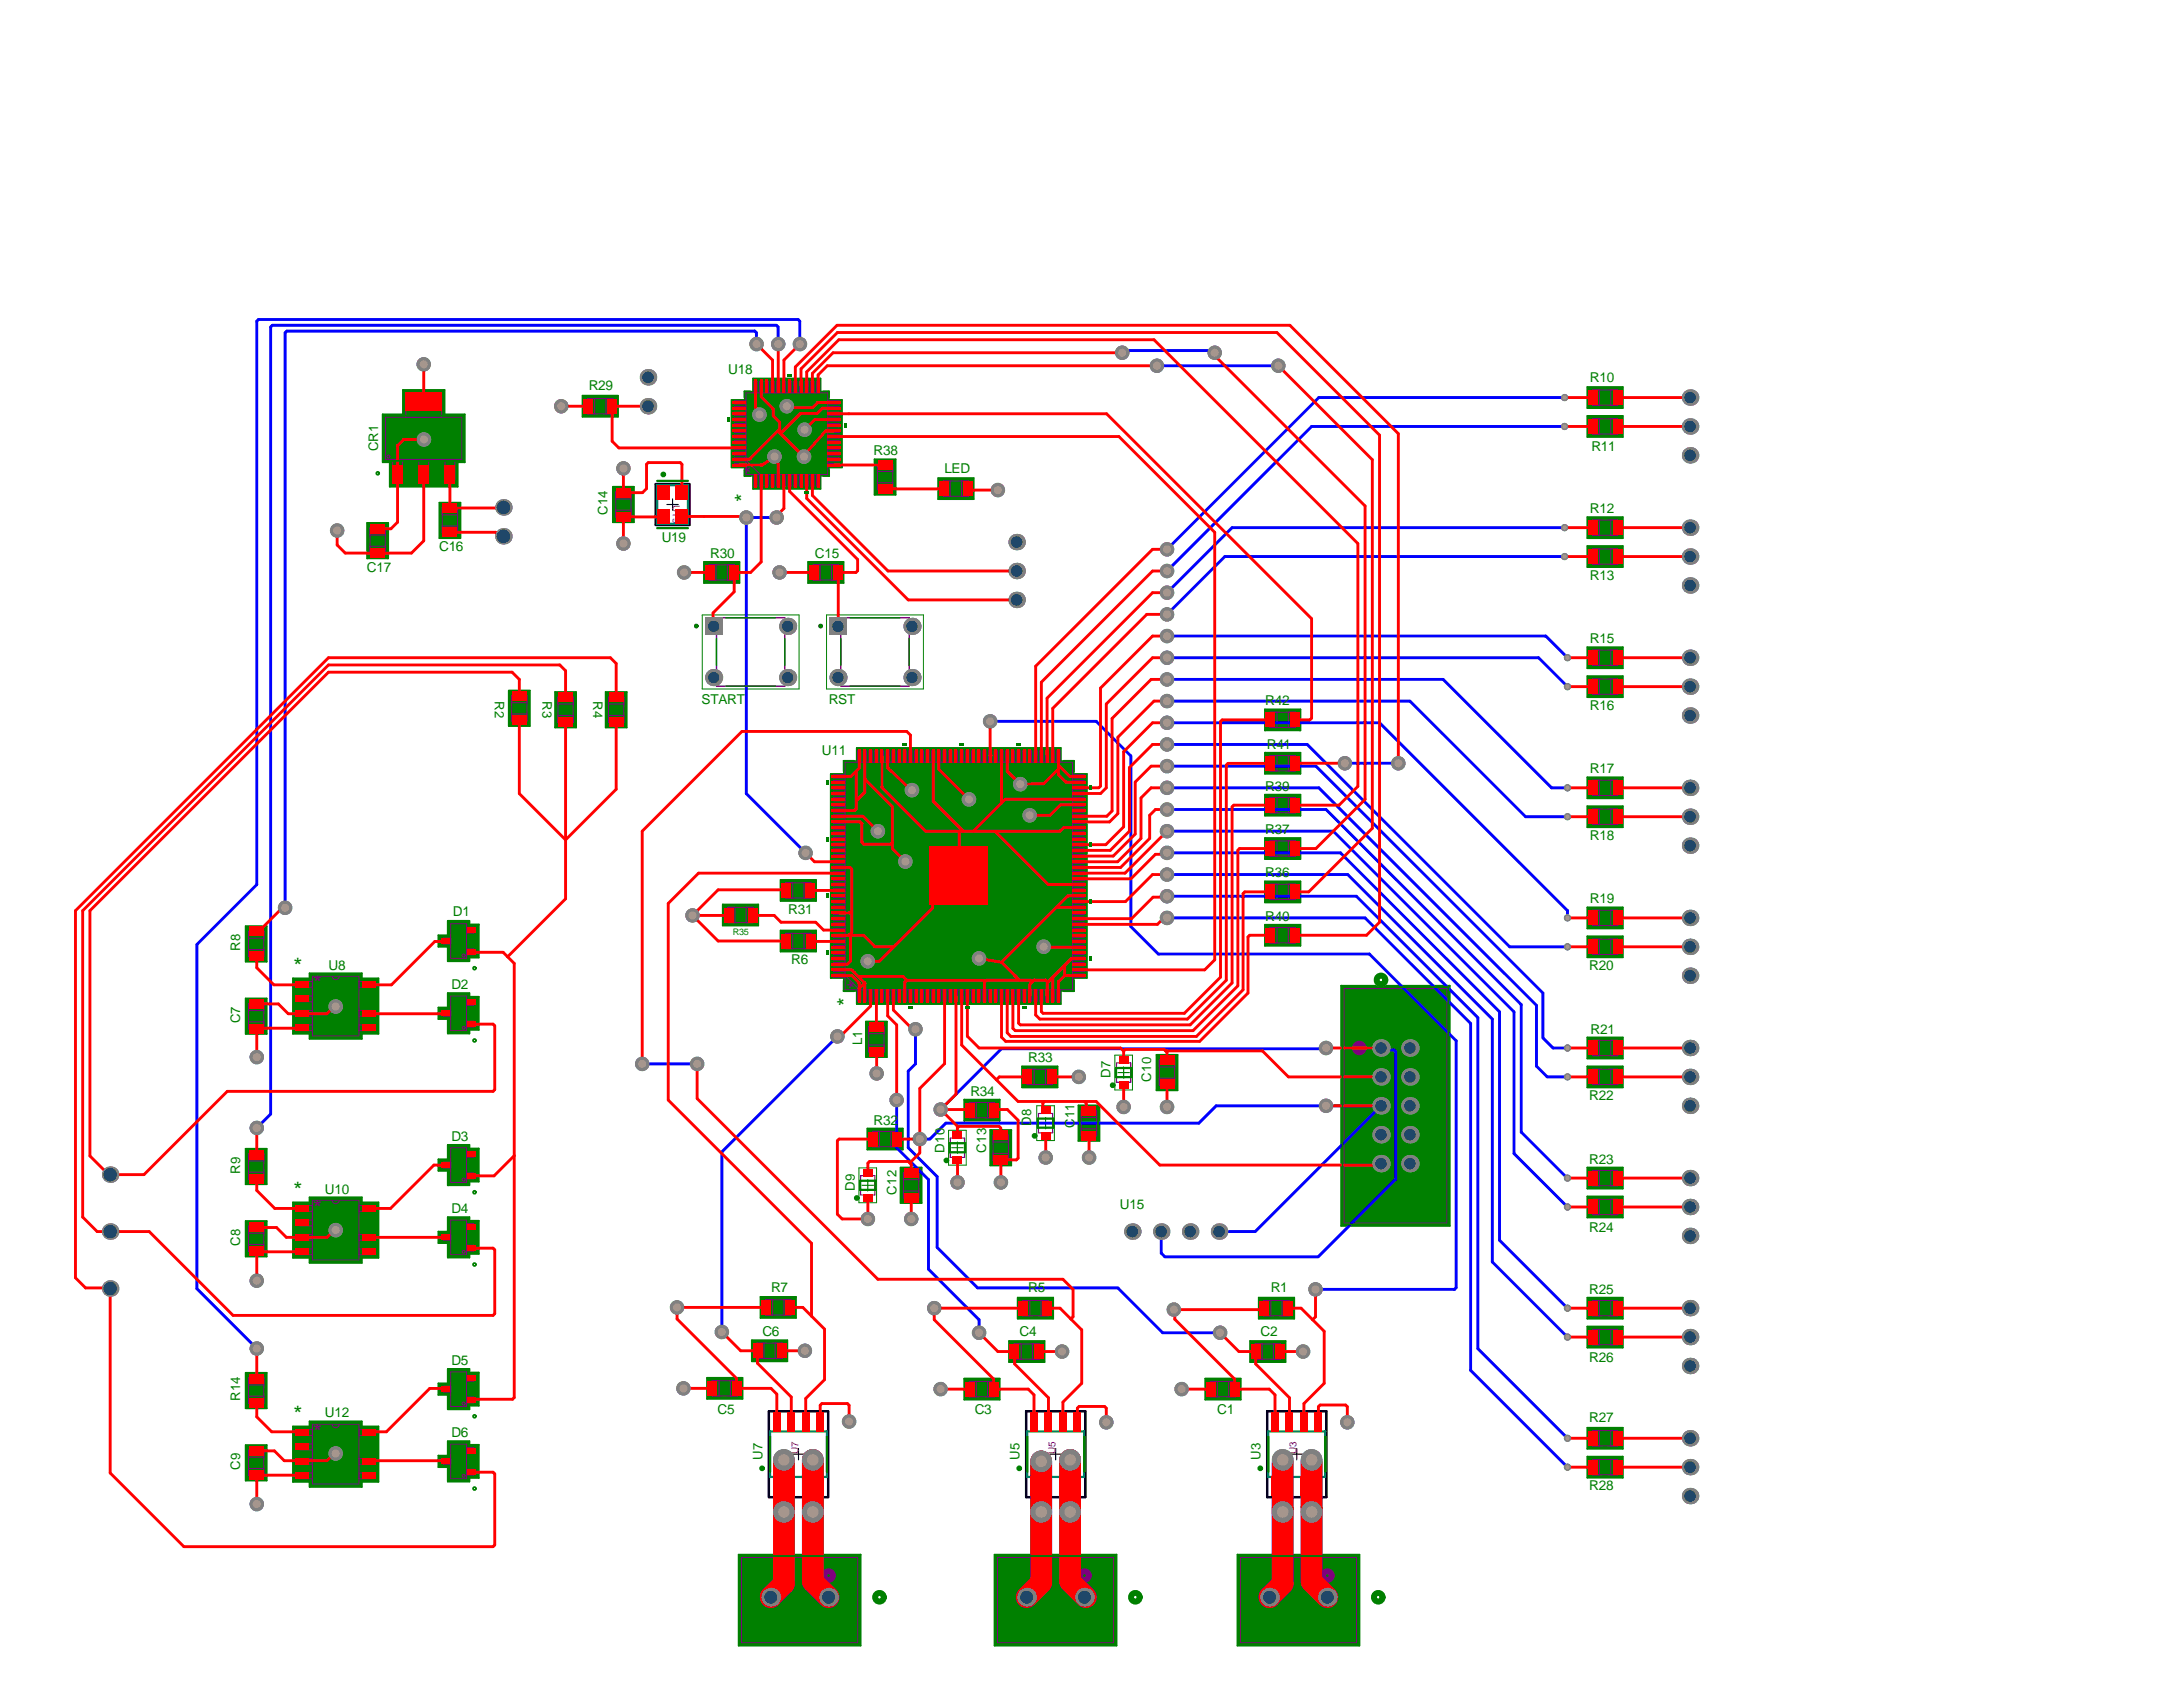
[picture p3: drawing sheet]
<svg xmlns="http://www.w3.org/2000/svg" width="279mm" height="216mm" viewBox="0 0 279 216" stroke-linecap="round" stroke-linejoin="round" font-family="sans-serif">
<defs><g id="words">
<g font-size="2.9" fill="#008000">
<text x="37.6" y="124.7">*</text>
<text x="37.6" y="153.4">*</text>
<text x="37.6" y="182">*</text>
</g>
<g font-size="2.9" fill="#800080">
<text x="40.1" y="126.9">*</text>
<text x="40.1" y="155.6">*</text>
<text x="40.1" y="184.2">*</text>
</g>
<g font-size="2.8" fill="#008000">
<text x="96.1" y="64.3" transform="rotate(-90 96.1 64.3)">*</text>
<text x="109.2" y="128.8" transform="rotate(-90 109.2 128.8)">*</text>
</g>
<g font-size="2.8" fill="#800080">
<text x="97.3" y="60.6" transform="rotate(-90 97.3 60.6)">*</text>
<text x="110.5" y="126.6" transform="rotate(-90 110.5 126.6)">*</text>
</g>
<g font-size="1.7" fill="#008000">
<text x="93.2" y="47.9">U18</text>
<text x="75.3" y="50">R29</text>
<text x="203.5" y="48.9">R10</text>
<text x="48.4" y="57.8" transform="rotate(-90 48.4 57.8)">CR1</text>
<text x="111.8" y="58.3">R38</text>
<text x="203.7" y="57.7">R11</text>
<text x="77.8" y="66" transform="rotate(-90 77.8 66)">C14</text>
<text x="120.9" y="60.5">LED</text>
<text x="203.5" y="65.6">R12</text>
<text x="56.2" y="70.5">C16</text>
<text x="84.7" y="69.4">U19</text>
<text x="90.9" y="71.4">R30</text>
<text x="104.3" y="71.4">C15</text>
<text x="46.9" y="73.3">C17</text>
<text x="203.5" y="74.2">R13</text>
<text x="203.5" y="82.3">R15</text>
<text x="63.3" y="89.7" transform="rotate(90 63.3 89.7)">R2</text>
<text x="69.4" y="89.7" transform="rotate(90 69.4 89.7)">R3</text>
<text x="75.9" y="89.7" transform="rotate(90 75.9 89.7)">R4</text>
<text x="89.8" y="90.1">START</text>
<text x="106.1" y="90.1">RST</text>
<text x="161.9" y="90.3">R42</text>
<text x="162.1" y="95.8">R41</text>
<text x="203.5" y="90.8">R16</text>
<text x="105.2" y="96.6">U11</text>
<text x="161.9" y="101.2">R39</text>
<text x="203.5" y="99">R17</text>
<text x="161.9" y="106.7">R37</text>
<text x="203.5" y="107.5">R18</text>
<text x="161.9" y="112.3">R36</text>
<text x="58" y="117.3">D1</text>
<text x="100.9" y="117">R31</text>
<text x="161.9" y="117.8">R40</text>
<text x="203.5" y="115.6">R19</text>
<text x="30.8" y="121.7" transform="rotate(-90 30.8 121.7)">R8</text>
<text x="42" y="124.1">U8</text>
<text x="101.3" y="123.4">R6</text>
<text x="203.4" y="124.1">R20</text>
<text x="30.8" y="131" transform="rotate(-90 30.8 131)">C7</text>
<text x="57.8" y="126.5">D2</text>
<text x="110.3" y="133.8" transform="rotate(-90 110.3 133.8)">L1</text>
<text x="131.6" y="136">R33</text>
<text x="203.6" y="132.3">R21</text>
<text x="111.8" y="143.9">R32</text>
<text x="124.2" y="140.2">R34</text>
<text x="142.1" y="138" transform="rotate(-90 142.1 138)">D7</text>
<text x="147.3" y="138.5" transform="rotate(-90 147.3 138.5)">C10</text>
<text x="203.4" y="140.8">R22</text>
<text x="57.8" y="146">D3</text>
<text x="120.9" y="147.5" transform="rotate(-90 120.9 147.5)">D10</text>
<text x="126.2" y="147.5" transform="rotate(-90 126.2 147.5)">C13</text>
<text x="132" y="144.1" transform="rotate(-90 132 144.1)">D8</text>
<text x="137.5" y="144.4" transform="rotate(-90 137.5 144.4)">C11</text>
<text x="203.4" y="148.9">R23</text>
<text x="30.8" y="150.2" transform="rotate(-90 30.8 150.2)">R9</text>
<text x="41.6" y="152.8">U10</text>
<text x="57.8" y="155.2">D4</text>
<text x="109.4" y="152.4" transform="rotate(-90 109.4 152.4)">D9</text>
<text x="114.8" y="152.9" transform="rotate(-90 114.8 152.9)">C12</text>
<text x="143.3" y="154.8">U15</text>
<text x="30.8" y="159.5" transform="rotate(-90 30.8 159.5)">C8</text>
<text x="203.4" y="157.6">R24</text>
<text x="98.7" y="165.4">R7</text>
<text x="131.6" y="165.4">R5</text>
<text x="162.6" y="165.4">R1</text>
<text x="203.4" y="165.6">R25</text>
<text x="97.6" y="170.9">C6</text>
<text x="130.5" y="170.9">C4</text>
<text x="161.3" y="170.9">C2</text>
<text x="30.8" y="179.3" transform="rotate(-90 30.8 179.3)">R14</text>
<text x="57.8" y="174.6">D5</text>
<text x="203.4" y="174.3">R26</text>
<text x="41.6" y="181.3">U12</text>
<text x="57.8" y="183.9">D6</text>
<text x="91.8" y="180.9">C5</text>
<text x="124.8" y="180.9">C3</text>
<text x="155.8" y="180.9">C1</text>
<text x="203.4" y="182">R27</text>
<text x="30.8" y="188.1" transform="rotate(-90 30.8 188.1)">C9</text>
<text x="97.6" y="186.8" transform="rotate(-90 97.6 186.8)">U7</text>
<text x="130.5" y="186.8" transform="rotate(-90 130.5 186.8)">U5</text>
<text x="161.3" y="186.8" transform="rotate(-90 161.3 186.8)">U3</text>
<text x="203.4" y="190.7">R28</text>
</g>
<g font-size="1.3" fill="#800080">
<text x="86.1" y="64.6" transform="rotate(90 86.1 64.6)">U19</text>
<text x="102.2" y="186.1" transform="rotate(-90 102.2 186.1)">U7</text>
<text x="135.1" y="186.1" transform="rotate(-90 135.1 186.1)">U5</text>
<text x="166" y="186.1" transform="rotate(-90 166 186.1)">U3</text>
</g>
<text font-size="1.2" fill="#008000" x="93.8" y="119.6">R35</text>
</g></defs>
<path d="M85.4 64.6h1.4M86.1 63.8v1.5M101.5 186.1h1.4M102.2 185.4v1.4M134.4 186.1h1.4M135.1 185.4v1.4M165.2 186.1h1.5M166 185.4v1.4" fill="none" stroke="#000" stroke-width=".15"/>
<g fill="#008000">
<path d="M154.3 176.4h4.5v2.7h-4.5z"/>
<path d="M123.4 176.4h4.6v2.7h-4.6z"/>
<path d="M160 171.6h4.5v2.7h-4.5z"/>
<path d="M96.2 171.5h4.6v2.7h-4.6z"/>
<path d="M129.1 171.6h4.6v2.7h-4.6z"/>
<path d="M78.4 62.3h2.7v4.5h-2.7z"/>
<path d="M110.8 130.7h2.7v4.6h-2.7z"/>
<path d="M161.9 118.3h4.5v2.7h-4.5z"/>
<path d="M161.9 96.3h4.5v2.7h-4.5z"/>
<path d="M161.9 90.8h4.5v2.7h-4.5z"/>
<path d="M161.9 101.7h4.5v2.7h-4.5z"/>
<path d="M161.9 107.2h4.5v2.7h-4.5z"/>
<path d="M161.9 112.8h4.5v2.7h-4.5z"/>
<path d="M31.4 118.5h2.7v4.6h-2.7z"/>
<path d="M97.3 166h4.6v2.7h-4.6z"/>
<path d="M130.3 166.1h4.5v2.7h-4.5z"/>
<path d="M161.1 166.1h4.6v2.7h-4.6z"/>
<path d="M90.5 176.3h4.5v2.7h-4.5z"/>
<path d="M31.4 147h2.7v4.6h-2.7z"/>
<path d="M31.4 175.7h2.7v4.5h-2.7z"/>
<path d="M47 66.9h2.7v4.6h-2.7z"/>
<path d="M31.4 184.9h2.7v4.6h-2.7z"/>
<path d="M31.4 156.3h2.7v4.5h-2.7z"/>
<path d="M31.4 127.8h2.7v4.5h-2.7z"/>
<path d="M203.2 49.5h4.5v2.7h-4.5z"/>
<path d="M203.2 53.2h4.5v2.7h-4.5z"/>
<path d="M203.2 66.2h4.5v2.7h-4.5z"/>
<path d="M203.2 69.9h4.5v2.7h-4.5z"/>
<path d="M203.2 82.8h4.5v2.7h-4.5z"/>
<path d="M203.2 86.5h4.5v2.7h-4.5z"/>
<path d="M203.2 99.5h4.5v2.7h-4.5z"/>
<path d="M203.2 103.2h4.5v2.7h-4.5z"/>
<path d="M203.2 116.1h4.5v2.7h-4.5z"/>
<path d="M203.2 119.8h4.5v2.7h-4.5z"/>
<path d="M203.2 132.8h4.5v2.7h-4.5z"/>
<path d="M203.2 136.5h4.5v2.7h-4.5z"/>
<path d="M203.2 149.4h4.5v2.7h-4.5z"/>
<path d="M203.2 153.1h4.5v2.7h-4.5z"/>
<path d="M203.2 166.1h4.5v2.7h-4.5z"/>
<path d="M203.2 169.8h4.5v2.7h-4.5z"/>
<path d="M203.2 182.7h4.5v2.7h-4.5z"/>
<path d="M203.2 186.4h4.5v2.7h-4.5z"/>
<path d="M90.1 71.9h4.5v2.7h-4.5z"/>
<path d="M126.7 144.6h2.7v4.6h-2.7z"/>
<path d="M148 135h2.7v4.5h-2.7z"/>
<path d="M115.3 149.4h2.7v4.6h-2.7z"/>
<path d="M138 141.5h2.7v4.5h-2.7z"/>
<path d="M92.5 115.8h4.6v2.7h-4.6z"/>
<path d="M99.9 119.1h4.6v2.7h-4.6z"/>
<path d="M99.9 112.6h4.6v2.7h-4.6z"/>
<path d="M123.4 140.7h4.6v2.7h-4.6z"/>
<path d="M111 144.4h4.6v2.7h-4.6z"/>
<path d="M130.8 136.5h4.6v2.7h-4.6z"/>
<path d="M56.2 64.3h2.7v4.6h-2.7z"/>
<path d="M65.1 88.4h2.7v4.5h-2.7z"/>
<path d="M71 88.6h2.7v4.5h-2.7z"/>
<path d="M77.5 88.6h2.7v4.5h-2.7z"/>
<path d="M103.4 71.9h4.6v2.7h-4.6z"/>
<path d="M74.6 50.6h4.5v2.7h-4.5z"/>
<path d="M111.9 58.8h2.7v4.5h-2.7z"/>
<path d="M120.1 61.2h4.5v2.7h-4.5z"/>
<path d="M93.6 51.2h1.7v-1.1h1.1v-1.7h8.6v1.7h1.1v1.1h1.7v8.6h-1.7v1.1h-1.1v1.7h-8.6v-1.7h-1.1v-1.1h-1.7z"/>
<path d="M51.6 49.9h5.3v3.1h2.6v6.2h-.9v3.1h-8.7v-3.1h-.9v-6.2h2.6z"/>
<path d="M94.5 199h15.7v11.6h-15.7z"/>
<path d="M127.3 199h15.6v11.6h-15.6z"/>
<path d="M158.4 199h15.6v11.6h-15.6z"/>
<path d="M37.5 125.2h2.1v-.6h6.7v.6h2.1v7.1h-2.1v.7h-6.7v-.7h-2.1z"/>
<path d="M37.5 153.9h2.1v-.7h6.7v.7h2.1v7.1h-2.1v.6h-6.7v-.6h-2.1z"/>
<path d="M37.5 182.5h2.1v-.6h6.7v.6h2.1v7.2h-2.1v.6h-6.7v-.6h-2.1z"/>
<path d="M57.7 118.2h2v4.5h-2z"/>
<path d="M57.3 117.8h2.8v.5h1.2v4.3h-1.2v.4h-2.8v-1.8h-1.2v-1.5h1.2z"/>
<path d="M57.7 127.5h2v4.4h-2z"/>
<path d="M57.3 127.1h2.8v.5h1.2v4.2h-1.2v.5h-2.8v-1.9h-1.2v-1.5h1.2z"/>
<path d="M57.7 146.9h2v4.4h-2z"/>
<path d="M57.3 146.5h2.8v.5h1.2v4.2h-1.2v.5h-2.8v-1.9h-1.2v-1.4h1.2z"/>
<path d="M57.7 175.6h2v4.4h-2z"/>
<path d="M57.3 175.2h2.8v.5h1.2v4.2h-1.2v.5h-2.8v-1.9h-1.2v-1.5h1.2z"/>
<path d="M57.7 184.8h2v4.4h-2z"/>
<path d="M57.3 184.4h2.8v.5h1.2v4.3h-1.2v.4h-2.8v-1.8h-1.2v-1.5h1.2z"/>
<path d="M57.7 156.1h2v4.5h-2z"/>
<path d="M57.3 155.8h2.8v.4h1.2v4.3h-1.2v.4h-2.8v-1.8h-1.2v-1.5h1.2z"/>
<path d="M106.3 99h1.7v-1.6h1.7v-1.7h26.1v1.7h1.6v1.6h1.7v26.2h-1.7v1.6h-1.6v1.7h-26.1v-1.7h-1.7v-1.6h-1.7z"/>
<path d="M171.6 126.1h14v30.8h-14z"/>
</g>
<g fill="none" stroke="#008000" stroke-width=".22">
<path d="M51.6 49.9h5.3v3.1h2.6v6.2h-.9v3.1h-8.7v-3.1h-.9v-6.2h2.6zM74.6 50.6h4.5v2.7h-4.5zM93.6 51.2h1.7v-1.1h1.1v-1.7h8.6v1.7h1.1v1.1h1.7v8.6h-1.7v1.1h-1.1v1.7h-8.6v-1.7h-1.1v-1.1h-1.7zM111.9 58.8h2.7v4.5h-2.7zM203.2 49.5h4.5v2.7h-4.5zM203.2 53.2h4.5v2.7h-4.5zM47 66.9h2.7v4.6h-2.7zM56.2 64.3h2.7v4.6h-2.7zM78.4 62.3h2.7v4.5h-2.7zM90.1 71.9h4.5v2.7h-4.5zM103.4 71.9h4.6v2.7h-4.6zM120.1 61.2h4.5v2.7h-4.5z"/>
<path d="M203.2 66.2h4.5v2.7h-4.5zM203.2 69.9h4.5v2.7h-4.5zM65.1 88.4h2.7v4.5h-2.7zM71 88.6h2.7v4.5h-2.7zM77.5 88.6h2.7v4.5h-2.7zM106.3 99h1.7v-1.6h1.7v-1.7h26.1v1.7h1.6v1.6h1.7v26.2h-1.7v1.6h-1.6v1.7h-26.1v-1.7h-1.7v-1.6h-1.7zM161.9 90.8h4.5v2.7h-4.5zM161.9 96.3h4.5v2.7h-4.5zM203.2 82.8h4.5v2.7h-4.5zM203.2 86.5h4.5v2.7h-4.5zM203.2 99.5h4.5v2.7h-4.5zM31.4 118.5h2.7v4.6h-2.7z"/>
<path d="M57.3 117.8h2.8v.5h1.2v4.3h-1.2v.4h-2.8v-1.8h-1.2v-1.5h1.2zM92.5 115.8h4.6v2.7h-4.6zM99.9 119.1h4.6v2.7h-4.6zM99.9 112.6h4.6v2.7h-4.6zM161.9 118.3h4.5v2.7h-4.5zM161.9 101.7h4.5v2.7h-4.5zM161.9 107.2h4.5v2.7h-4.5zM161.9 112.8h4.5v2.7h-4.5zM203.2 103.2h4.5v2.7h-4.5zM203.2 116.1h4.5v2.7h-4.5zM203.2 119.8h4.5v2.7h-4.5zM31.4 127.8h2.7v4.5h-2.7z"/>
<path d="M37.5 125.2h2.1v-.6h6.7v.6h2.1v7.1h-2.1v.7h-6.7v-.7h-2.1zM57.3 127.1h2.8v.5h1.2v4.2h-1.2v.5h-2.8v-1.9h-1.2v-1.5h1.2zM110.8 130.7h2.7v4.6h-2.7zM130.8 136.5h4.6v2.7h-4.6zM148 135h2.7v4.5h-2.7zM171.6 126.1h14v30.8h-14zM203.2 132.8h4.5v2.7h-4.5zM203.2 136.5h4.5v2.7h-4.5zM31.4 147h2.7v4.6h-2.7zM31.4 156.3h2.7v4.5h-2.7zM37.5 153.9h2.1v-.7h6.7v.7h2.1v7.1h-2.1v.6h-6.7v-.6h-2.1zM57.3 146.5h2.8v.5h1.2v4.2h-1.2v.5h-2.8v-1.9h-1.2v-1.4h1.2z"/>
<path d="M57.3 155.8h2.8v.4h1.2v4.3h-1.2v.4h-2.8v-1.8h-1.2v-1.5h1.2zM111 144.4h4.6v2.7h-4.6zM115.3 149.4h2.7v4.6h-2.7zM123.4 140.7h4.6v2.7h-4.6zM126.7 144.6h2.7v4.6h-2.7zM138 141.5h2.7v4.5h-2.7zM203.2 149.4h4.5v2.7h-4.5zM203.2 153.1h4.5v2.7h-4.5zM31.4 175.7h2.7v4.5h-2.7zM57.3 175.2h2.8v.5h1.2v4.2h-1.2v.5h-2.8v-1.9h-1.2v-1.5h1.2zM90.5 176.3h4.5v2.7h-4.5zM96.2 171.5h4.6v2.7h-4.6z"/>
<path d="M97.3 166h4.6v2.7h-4.6zM123.4 176.4h4.6v2.7h-4.6zM129.1 171.6h4.6v2.7h-4.6zM130.3 166.1h4.5v2.7h-4.5zM154.3 176.4h4.5v2.7h-4.5zM160 171.6h4.5v2.7h-4.5zM161.1 166.1h4.6v2.7h-4.6zM203.2 166.1h4.5v2.7h-4.5zM203.2 169.8h4.5v2.7h-4.5zM31.4 184.9h2.7v4.6h-2.7zM37.5 182.5h2.1v-.6h6.7v.6h2.1v7.2h-2.1v.6h-6.7v-.6h-2.1zM57.3 184.4h2.8v.5h1.2v4.3h-1.2v.4h-2.8v-1.8h-1.2v-1.5h1.2z"/>
<path d="M94.5 199h15.7v11.6h-15.7zM127.3 199h15.6v11.6h-15.6zM158.4 199h15.6v11.6h-15.6zM203.2 182.7h4.5v2.7h-4.5zM203.2 186.4h4.5v2.7h-4.5z"/>
</g>
<path d="M89.9 78.7h12.4v9.5h-12.4zM105.8 78.7h12.4v9.5h-12.4zM142.7 135h2.2v4.5h-2.2zM109.9 149.5h2.3v4.4h-2.3zM121.4 144.7h2.3v4.4h-2.3zM132.7 141.5h2.3v4.5h-2.3z" fill="none" stroke="#008000" stroke-width=".13"/>
<path d="M143.1 137.3h1.4M143.8 136.5v1.5M110.3 151.7h1.5M111.1 151v1.4M121.8 146.9h1.5M122.5 146.2v1.4M133.1 143.7h1.5M133.8 143v1.5" fill="none" stroke="#008000" stroke-width=".15"/>
<g fill="none" stroke="#800080" stroke-width=".13">
<path d="M49.3 53.4h9.8v5.4h-9.8zM50.3 58.8v2.6h1.2v-2.6M51.9 53.4v-2.6h4.6v2.6M53.6 58.8v2.6h1.3v-2.6M57 58.8v2.6h1.2v-2.6M75.2 51h3.2v2h-3.2zM76.1 51v2M77.6 51v2M95.5 50.3h10.4v10.4h-10.4zM95.5 58.9l1.8 1.8M95.5 51.3h-1.5v.4h1.5M95.5 52h-1.5v.4h1.5"/>
<path d="M95.5 52.8h-1.5v.4h1.5M95.5 53.5h-1.5v.4h1.5M95.5 54.2h-1.5v.4h1.5M95.5 54.9h-1.5v.4h1.5M95.5 55.7h-1.5v.4h1.5M95.5 56.4h-1.5v.4h1.5M95.5 57.1h-1.5v.4h1.5M95.5 57.8h-1.5v.5h1.5M95.5 58.6h-1.5v.4h1.5M95.5 59.3h-1.5v.4h1.5M96.5 50.3v-1.5h.4v1.5M97.2 50.3v-1.5h.4v1.5"/>
<path d="M97.9 50.3v-1.5h.5v1.5M98.7 50.3v-1.5h.4v1.5M99.4 50.3v-1.5h.4v1.5M100.1 50.3v-1.5h.4v1.5M100.9 50.3v-1.5h.4v1.5M101.6 50.3v-1.5h.4v1.5M102.3 50.3v-1.5h.4v1.5M103 50.3v-1.5h.5v1.5M103.8 50.3v-1.5h.4v1.5M104.5 50.3v-1.5h.4v1.5M105.9 51.3h1.5v.4h-1.5M105.9 52h1.5v.4h-1.5"/>
<path d="M105.9 52.8h1.5v.4h-1.5M105.9 53.5h1.5v.4h-1.5M105.9 54.2h1.5v.4h-1.5M105.9 54.9h1.5v.4h-1.5M105.9 55.7h1.5v.4h-1.5M105.9 56.4h1.5v.4h-1.5M105.9 57.1h1.5v.4h-1.5M105.9 57.8h1.5v.5h-1.5M105.9 58.6h1.5v.4h-1.5M105.9 59.3h1.5v.4h-1.5M112.3 59.4h2v3.3h-2zM203.8 49.9h3.2v2h-3.2z"/>
<path d="M203.8 53.6h3.2v2h-3.2zM204.7 49.9v2M204.7 53.6v2M206.2 49.9v2M206.2 53.6v2M47.4 67.6h1.9v3.2h-1.9zM47.4 68.5h1.9M47.4 69.9h1.9M56.6 65h2v3.2h-2zM56.6 65.9h2M56.6 67.3h2M78.8 63h2v3.2h-2z"/>
<path d="M78.8 65.3h2M78.8 63.8h2M90.8 72.3h3.2v1.9h-3.2zM91.7 72.3v1.9M93.1 72.3v1.9M96.5 60.7v1.5h.4v-1.5M97.2 60.7v1.5h.4v-1.5M97.9 60.7v1.5h.5v-1.5M98.7 60.7v1.5h.4v-1.5M99.4 60.7v1.5h.4v-1.5M100.1 60.7v1.5h.4v-1.5M100.9 60.7v1.5h.4v-1.5"/>
<path d="M101.6 60.7v1.5h.4v-1.5M102.3 60.7v1.5h.4v-1.5M103 60.7v1.5h.5v-1.5M103.8 60.7v1.5h.4v-1.5M104.1 72.3h3.2v1.9h-3.2zM104.5 60.7v1.5h.4v-1.5M105 72.3v1.9M106.4 72.3v1.9M112.3 60.3h2M112.3 61.8h2M120.7 61.6h3.3v1.9h-3.3zM121.6 61.6v1.9"/>
<path d="M123.1 61.6v1.9M203.8 66.5h3.2v2h-3.2zM203.8 70.2h3.2v2h-3.2zM204.7 66.5v2M204.7 70.2v2M206.2 66.5v2M206.2 70.2v2M65.5 89h1.9v3.3h-1.9zM65.5 91.4h1.9M65.5 89.9h1.9M71.4 89.2h2v3.2h-2zM71.4 90.1h2"/>
<path d="M71.4 91.6h2M77.9 89.2h1.9v3.2h-1.9zM77.9 90.1h1.9M77.9 91.6h1.9M108.2 97.6h29.1v29.1h-29.1zM108.2 99.2h-1.5v.4h1.5M108.2 99.9h-1.5v.4h1.5M109.8 97.6v-1.5h.4v1.5M110.5 97.6v-1.5h.4v1.5M111.2 97.6v-1.5h.4v1.5M112 97.6v-1.5h.4v1.5M112.7 97.6v-1.5h.4v1.5"/>
<path d="M113.4 97.6v-1.5h.4v1.5M114.1 97.6v-1.5h.4v1.5M114.9 97.6v-1.5h.4v1.5M115.6 97.6v-1.5h.4v1.5M116.3 97.6v-1.5h.4v1.5M117.1 97.6v-1.5h.4v1.5M117.8 97.6v-1.5h.4v1.5M118.5 97.6v-1.5h.4v1.5M119.2 97.6v-1.5h.4v1.5M120 97.6v-1.5h.4v1.5M120.7 97.6v-1.5h.4v1.5M121.4 97.6v-1.5h.4v1.5"/>
<path d="M122.2 97.6v-1.5h.4v1.5M122.9 97.6v-1.5h.4v1.5M123.6 97.6v-1.5h.4v1.5M124.3 97.6v-1.5h.4v1.5M125.1 97.6v-1.5h.4v1.5M125.8 97.6v-1.5h.4v1.5M126.5 97.6v-1.5h.4v1.5M127.3 97.6v-1.5h.4v1.5M128 97.6v-1.5h.4v1.5M128.7 97.6v-1.5h.4v1.5M129.4 97.6v-1.5h.4v1.5M130.2 97.6v-1.5h.4v1.5"/>
<path d="M130.9 97.6v-1.5h.4v1.5M131.6 97.6v-1.5h.4v1.5M132.4 97.6v-1.5h.4v1.5M133.1 97.6v-1.5h.4v1.5M133.8 97.6v-1.5h.4v1.5M134.5 97.6v-1.5h.4v1.5M135.3 97.6v-1.5h.4v1.5M137.3 99.2h1.4v.4h-1.4M137.3 99.9h1.4v.4h-1.4M162.6 91.1h3.2v2h-3.2zM162.6 96.7h3.2v2h-3.2zM163.4 91.1v2"/>
<path d="M163.4 96.7v2M164.9 91.1v2M164.9 96.7v2M203.8 83.2h3.2v2h-3.2zM203.8 86.9h3.2v2h-3.2zM203.8 99.8h3.2v2h-3.2zM204.7 83.2v2M204.7 86.9v2M204.7 99.8v2M206.2 83.2v2M206.2 86.9v2M206.2 99.8v2"/>
<path d="M31.8 119.2h2v3.2h-2zM57.7 118.2h2v4.5h-2zM59.7 118.7h.9v.7h-.9M93.2 116.1h3.2v2h-3.2zM94.1 116.1v2M95.5 116.1v2M100.6 119.5h3.2v1.9h-3.2zM100.6 113h3.2v1.9h-3.2zM101.5 113v1.9M101.5 119.5v1.9M102.9 113v1.9M102.9 119.5v1.9"/>
<path d="M108.2 102.1h-1.5v.4h1.5M108.2 103.5h-1.5v.4h1.5M108.2 113h-1.5v.4h1.5M108.2 100.6h-1.5v.4h1.5M108.2 101.3h-1.5v.5h1.5M108.2 102.8h-1.5v.4h1.5M108.2 104.3h-1.5v.4h1.5M108.2 105h-1.5v.4h1.5M108.2 105.7h-1.5v.4h1.5M108.2 106.4h-1.5v.4h1.5M108.2 107.2h-1.5v.4h1.5M108.2 107.9h-1.5v.4h1.5"/>
<path d="M108.2 108.6h-1.5v.4h1.5M108.2 109.4h-1.5v.4h1.5M108.2 110.1h-1.5v.4h1.5M108.2 110.8h-1.5v.4h1.5M108.2 111.5h-1.5v.4h1.5M108.2 112.3h-1.5v.4h1.5M108.2 113.7h-1.5v.4h1.5M108.2 114.5h-1.5v.4h1.5M108.2 115.2h-1.5v.4h1.5M108.2 115.9h-1.5v.4h1.5M108.2 116.6h-1.5v.4h1.5M108.2 117.4h-1.5v.4h1.5"/>
<path d="M108.2 118.1h-1.5v.4h1.5M108.2 118.8h-1.5v.4h1.5M108.2 119.6h-1.5v.4h1.5M137.3 102.1h1.4v.4h-1.4M137.3 103.5h1.4v.4h-1.4M137.3 113h1.4v.4h-1.4M137.3 100.6h1.4v.4h-1.4M137.3 101.3h1.4v.5h-1.4M137.3 102.8h1.4v.4h-1.4M137.3 104.3h1.4v.4h-1.4M137.3 105h1.4v.4h-1.4M137.3 105.7h1.4v.4h-1.4"/>
<path d="M137.3 106.4h1.4v.4h-1.4M137.3 107.2h1.4v.4h-1.4M137.3 107.9h1.4v.4h-1.4M137.3 108.6h1.4v.4h-1.4M137.3 109.4h1.4v.4h-1.4M137.3 110.1h1.4v.4h-1.4M137.3 110.8h1.4v.4h-1.4M137.3 111.5h1.4v.4h-1.4M137.3 112.3h1.4v.4h-1.4M137.3 113.7h1.4v.4h-1.4M137.3 114.5h1.4v.4h-1.4M137.3 115.2h1.4v.4h-1.4"/>
<path d="M137.3 115.9h1.4v.4h-1.4M137.3 116.6h1.4v.4h-1.4M137.3 117.4h1.4v.4h-1.4M137.3 118.1h1.4v.4h-1.4M137.3 118.8h1.4v.4h-1.4M137.3 119.6h1.4v.4h-1.4M162.6 118.7h3.2v2h-3.2zM162.6 102.1h3.2v1.9h-3.2zM162.6 107.6h3.2v2h-3.2zM162.6 113.2h3.2v1.9h-3.2zM163.4 102.1v1.9M163.4 107.6v2"/>
<path d="M163.4 113.2v1.9M163.4 118.7v2M164.9 102.1v1.9M164.9 107.6v2M164.9 113.2v1.9M164.9 118.7v2M203.8 103.5h3.2v2h-3.2zM203.8 116.5h3.2v2h-3.2zM204.7 103.5v2M204.7 116.5v2M206.2 103.5v2M206.2 116.5v2"/>
<path d="M31.8 128.4h2v3.3h-2zM31.8 120.1h2M31.8 121.5h2M31.8 130.8h2M31.8 129.3h2M40 124.9h5.9v7.7h-5.9zM40 125.6h-1.6v.8h1.6M40 127.5h-1.6v.7h1.6M40 129.3h-1.6v.8h1.6M40 131.2h-1.6v.7h1.6M42.5 124.9a.44 .44 0 0 0 .5 .5 .44 .44 0 0 0 .4-.5M45.9 125.6h1.7v.8h-1.7"/>
<path d="M45.9 129.3h1.7v.8h-1.7M45.9 131.2h1.7v.7h-1.7M57.7 127.5h2v4.4h-2zM57.7 129.3h-.9v.8h.9M57.7 120.1h-.9v.7h.9M59.7 121.4h.9v.8h-.9M59.7 127.9h.9v.8h-.9M59.7 130.7h.9v.7h-.9M108.2 124.8l1.8 1.9M108.2 120.3h-1.5v.4h1.5M108.2 121h-1.5v.4h1.5M108.2 121.7h-1.5v.4h1.5"/>
<path d="M108.2 122.5h-1.5v.4h1.5M108.2 123.2h-1.5v.4h1.5M108.2 123.9h-1.5v.4h1.5M108.2 124.6h-1.5v.5h1.5M109.8 126.7v1.4h.4v-1.4M110.5 126.7v1.4h.4v-1.4M111.2 131.4h2v3.2h-2zM111.2 132.3h2M111.2 133.7h2M111.2 126.7v1.4h.4v-1.4M112 126.7v1.4h.4v-1.4M112.7 126.7v1.4h.4v-1.4"/>
<path d="M113.4 126.7v1.4h.4v-1.4M114.1 126.7v1.4h.4v-1.4M114.9 126.7v1.4h.4v-1.4M115.6 126.7v1.4h.4v-1.4M116.3 126.7v1.4h.4v-1.4M117.1 126.7v1.4h.4v-1.4M117.8 126.7v1.4h.4v-1.4M118.5 126.7v1.4h.4v-1.4M119.2 126.7v1.4h.4v-1.4M120 126.7v1.4h.4v-1.4M120.7 126.7v1.4h.4v-1.4M121.4 126.7v1.4h.4v-1.4"/>
<path d="M122.2 126.7v1.4h.4v-1.4M122.9 126.7v1.4h.4v-1.4M123.6 126.7v1.4h.4v-1.4M124.3 126.7v1.4h.4v-1.4M125.1 126.7v1.4h.4v-1.4M125.8 126.7v1.4h.4v-1.4M126.5 126.7v1.4h.4v-1.4M127.3 126.7v1.4h.4v-1.4M128 126.7v1.4h.4v-1.4M128.7 126.7v1.4h.4v-1.4M129.4 126.7v1.4h.4v-1.4M130.2 126.7v1.4h.4v-1.4"/>
<path d="M130.9 126.7v1.4h.4v-1.4M131.5 136.8h3.2v2h-3.2zM131.6 126.7v1.4h.4v-1.4M132.4 126.7v1.4h.4v-1.4M132.4 136.8v2M133.1 126.7v1.4h.4v-1.4M133.8 136.8v2M133.8 126.7v1.4h.4v-1.4M134.5 126.7v1.4h.4v-1.4M135.3 126.7v1.4h.4v-1.4M137.3 120.3h1.4v.4h-1.4M137.3 121h1.4v.4h-1.4"/>
<path d="M137.3 121.7h1.4v.4h-1.4M137.3 122.5h1.4v.4h-1.4M137.3 123.2h1.4v.4h-1.4M137.3 123.9h1.4v.4h-1.4M137.3 124.6h1.4v.5h-1.4M148.4 135.7h1.9v3.2h-1.9zM148.4 138h1.9M148.4 136.5h1.9M172 126.5h13.2v30h-13.2zM203.8 120.2h3.2v2h-3.2zM203.8 133.1h3.2v2h-3.2zM203.8 136.8h3.2v2h-3.2z"/>
<path d="M204.7 120.2v2M204.7 133.1v2M204.7 136.8v2M206.2 120.2v2M206.2 133.1v2M206.2 136.8v2M31.8 147.7h2v3.2h-2zM31.8 156.9h2v3.2h-2zM31.8 148.6h2M31.8 150h2M31.8 157.8h2M31.8 159.3h2"/>
<path d="M40 153.6h5.9v7.7h-5.9zM40 154.3h-1.6v.7h1.6M40 156.1h-1.6v.8h1.6M40 158h-1.6v.7h1.6M40 159.8h-1.6v.8h1.6M42.5 153.6a.44 .44 0 0 0 .5 .4 .44 .44 0 0 0 .4-.4M45.9 154.3h1.7v.7h-1.7M45.9 158h1.7v.7h-1.7M45.9 159.8h1.7v.8h-1.7M57.7 156.1h2v4.5h-2zM57.7 158h-.9v.7h.9M57.7 146.9h2v4.4h-2z"/>
<path d="M57.7 148.7h-.9v.8h.9M59.7 147.4h.9v.7h-.9M59.7 150.1h.9v.8h-.9M59.7 156.6h.9v.7h-.9M59.7 159.4h.9v.7h-.9M111.7 144.8h3.2v2h-3.2zM112.6 144.8v2M114 144.8v2M115.6 150.1h2v3.2h-2zM115.6 152.4h2M115.6 151h2M124.1 141.1h3.2v2h-3.2z"/>
<path d="M125 141.1v2M126.4 141.1v2M127.1 145.3h2v3.2h-2zM127.1 146.2h2M127.1 147.6h2M138.4 142.1h2v3.2h-2zM138.4 143h2M138.4 144.5h2M203.8 149.8h3.2v2h-3.2zM203.8 153.5h3.2v1.9h-3.2zM204.7 149.8v2M204.7 153.5v1.9"/>
<path d="M206.2 149.8v2M206.2 153.5v1.9M31.8 176.4h2v3.2h-2zM31.8 178.7h2M31.8 177.2h2M57.7 175.6h2v4.4h-2zM57.7 177.4h-.9v.7h.9M59.7 176h.9v.8h-.9M59.7 178.8h.9v.7h-.9M91.2 176.7h3.2v2h-3.2zM92 176.7v2M93.5 176.7v2"/>
<path d="M96.9 171.9h3.2v2h-3.2zM97.8 171.9v2M98 166.3h3.2v2h-3.2zM98.9 166.3v2M99.2 171.9v2M100.3 166.3v2M124.1 176.8h3.2v2h-3.2zM125 176.8v2M126.4 176.8v2M129.8 172h3.2v1.9h-3.2zM130.7 172v1.9M130.9 166.4h3.2v2h-3.2z"/>
<path d="M131.8 166.4v2M132.1 172v1.9M133.2 166.4v2M154.9 176.8h3.2v2h-3.2zM155.8 176.8v2M157.3 176.8v2M160.7 172h3.2v1.9h-3.2zM161.5 172v1.9M161.8 166.4h3.2v2h-3.2zM162.7 166.4v2M163 172v1.9M164.1 166.4v2"/>
<path d="M203.8 166.4h3.2v2h-3.2zM203.8 170.1h3.2v2h-3.2zM204.7 166.4v2M204.7 170.1v2M206.2 166.4v2M206.2 170.1v2M31.8 185.6h2v3.2h-2zM31.8 187.9h2M31.8 186.5h2M40 182.3h5.9v7.6h-5.9zM40 183h-1.6v.7h1.6M40 184.8h-1.6v.7h1.6"/>
<path d="M40 186.7h-1.6v.7h1.6M40 188.5h-1.6v.7h1.6M42.5 182.3a.44 .44 0 0 0 .5 .4 .44 .44 0 0 0 .4-.4M45.9 183h1.7v.7h-1.7M45.9 186.7h1.7v.7h-1.7M45.9 188.5h1.7v.7h-1.7M57.7 184.8h2v4.4h-2zM57.7 186.7h-.9v.7h.9M59.7 185.3h.9v.7h-.9M59.7 188h.9v.8h-.9M94.9 199.3h14.9v10.9h-14.9zM127.7 199.3h14.8v10.9h-14.8z"/>
<path d="M158.7 199.3h14.9v10.9h-14.9zM203.8 183.1h3.2v1.9h-3.2zM203.8 186.8h3.2v1.9h-3.2zM204.7 183.1v1.9M204.7 186.8v1.9M206.2 183.1v1.9M206.2 186.8v1.9"/>
<circle cx="49.7" cy="58.4" r=".19"/>
<circle cx="59.3" cy="122.3" r=".19"/>
<circle cx="59.3" cy="131.5" r=".19"/>
<circle cx="59.3" cy="151" r=".19"/>
<circle cx="59.3" cy="160.2" r=".19"/>
<circle cx="59.3" cy="179.6" r=".19"/>
<circle cx="59.3" cy="188.9" r=".19"/>
</g>
<path d="M91.7 79.1h8.7v8.7h-8.7zM107.6 79.1h8.8v8.7h-8.8z" fill="none" stroke="#800080" stroke-width=".18"/>
<path d="M142.9 136h1.8v2.5h-1.8zM110.2 150.5h1.8v2.4h-1.8zM121.6 145.6h1.8v2.5h-1.8zM132.9 142.5h1.8v2.5h-1.8z" fill="none" stroke="#800080" stroke-width=".15"/>
<g fill="none" stroke="#800080" stroke-width=".29">
<path d="M83.9 61.9h4.3v5.3h-4.3zM98.4 180.6h7.6v11h-7.6zM131.3 180.6h7.6v11h-7.6zM162.2 180.6h7.6v11h-7.6z"/>
<circle cx="89.1" cy="80.1" r=".15"/>
<circle cx="105" cy="80.1" r=".15"/>
</g>
<g fill="none" stroke="#800080" stroke-width=".74">
<circle cx="174" cy="134.1" r=".56"/>
<circle cx="106" cy="201.6" r=".56"/>
<circle cx="138.8" cy="201.6" r=".56"/>
<circle cx="169.9" cy="201.6" r=".56"/>
</g>
<path d="M83.9 61.9h4.3v5.3h-4.3zM98.4 180.6h7.6v11h-7.6zM131.3 180.6h7.6v11h-7.6zM162.2 180.6h7.6v11h-7.6z" fill="none" stroke="#000" stroke-width=".29"/>
<path d="M84.1 62.1h3.9v4.9h-3.9zM98.6 183.2h7.2v5.8h-7.2zM131.5 183.2h7.3v5.8h-7.3zM162.3 183.2h7.3v5.8h-7.3z" fill="none" stroke="#008080" stroke-width=".29"/>
<g fill="none" stroke="#c0c073" stroke-width=".74">
<circle cx="176.8" cy="125.4" r=".56"/>
<circle cx="112.6" cy="204.4" r=".56"/>
<circle cx="145.3" cy="204.4" r=".56"/>
<circle cx="176.4" cy="204.4" r=".56"/>
</g>
<g fill="none" stroke="#00f" stroke-width=".37">
<path d="M96.8 44.3v-1.7l-.2-.2h-59.9l-.2 .2v73.6M99.6 43.8v-2l-.2-.2h-64.5l-.3 .2v100.8l-1.7 1.8M102.4 43.8v-2.7l-.3-.2h-69l-.2 .2v72.1l-7.7 7.7v44l7.7 7.7M148.1 46.8h15.5M155.5 44.6h-.2l-.3 .3h-11.1l-.3 .2M200.3 50.9h-31.5l-19.4 19.4M200.3 54.6h-32.4l-18.5 18.5M99.4 66.2h-3.9v35.4l7.6 7.5M200.3 71.2h-43.5l-7.4 7.4M200.3 67.5h-42.6l-8.3 8.4M126.7 92.3h13.6l4.4 4.5v21.8l3.6 3.5h27l11.1 11.1v31.6l-.2 .2h-17.8M149.4 87h35.3l13.9 13.8h2"/>
<path d="M149.4 98h19l29.1 29.1v5.7l1.3 1.3h1.8M149.4 81.4h48.4l2.8 2.8M149.4 84.2h47.5l3.7 3.7M149.4 89.7h31.1l14.8 14.8h5.3M149.4 92.5h27.2l24 24v1M149.4 95.3h17.9l25.9 25.9h7.4M172.1 97.7h6.9M149.4 114.7h24.2l15.5 15.5v42.4l11.5 11.5M149.4 111.9h23.1l18.5 18.5v31.1l9.7 9.7M149.4 109.1h22.2l20.3 20.4v29.2l8.7 8.7M149.4 106.4h21.2l23.2 23.1v18.1l6.8 6.9M149.4 100.8h19.4l27.9 27.9v7.7l1.3 1.4h2.6"/>
<path d="M149.4 103.6h20.3l25 25v16.3l5.9 5.9M149.4 117.5h25.3l13.5 13.5v44.4l12.4 12.4M82.2 136.2h7M107.2 132.6l-14.8 14.8v23.1M117.2 131.7v4.5l-1 .9v9.8l3.7 3.7v9l5.2 5.2h18l5.7 5.8h7.4M169.7 134.1l-.1 .1h-41.4l-7.8 7.8-.1-.1M176.8 134.1l.2 .3h1.4l.2 .2v16.3l-9.9 9.9h-19.6l-.5-.4v-2.8M114.8 140.8v6.1l4 4.1v11.4l6.5 6.5v1.7M117.7 145.8h1.3l2.1-2.1h32.3l2.3-2.2h21.1l-16.1 16.1h-4.7"/>
</g>
<path d="M100.3 187v15.7l-1.7 1.7M104 186.8v15.6l2 2M133.3 187v15.5l-1.9 1.9M137 186.8v15.6l2 2M164.2 187.2v15.5l-1.7 1.7M167.9 187v15.4l2 2" fill="none" stroke="#00f" stroke-width="2.8"/>
<circle cx="127.7" cy="62.7" r=".93" fill="#808080"/>
<circle cx="127.7" cy="62.7" r=".52" fill="#a6968d"/>
<circle cx="179" cy="97.7" r=".93" fill="#808080"/>
<circle cx="179" cy="97.7" r=".52" fill="#a6968d"/>
<circle cx="87.6" cy="73.3" r=".93" fill="#808080"/>
<circle cx="87.6" cy="73.3" r=".52" fill="#a6968d"/>
<circle cx="120.4" cy="142" r=".93" fill="#808080"/>
<circle cx="120.4" cy="142" r=".52" fill="#a6968d"/>
<circle cx="169.7" cy="134.1" r=".93" fill="#808080"/>
<circle cx="169.7" cy="134.1" r=".52" fill="#a6968d"/>
<circle cx="169.7" cy="141.5" r=".93" fill="#808080"/>
<circle cx="169.7" cy="141.5" r=".52" fill="#a6968d"/>
<circle cx="117.7" cy="145.8" r=".93" fill="#808080"/>
<circle cx="117.7" cy="145.8" r=".52" fill="#a6968d"/>
<circle cx="100.7" cy="52" r=".93" fill="#808080"/>
<circle cx="100.7" cy="52" r=".52" fill="#a6968d"/>
<circle cx="71.8" cy="52" r=".93" fill="#808080"/>
<circle cx="71.8" cy="52" r=".52" fill="#a6968d"/>
<circle cx="102.9" cy="58.4" r=".93" fill="#808080"/>
<circle cx="102.9" cy="58.4" r=".52" fill="#a6968d"/>
<circle cx="99.4" cy="66.2" r=".93" fill="#808080"/>
<circle cx="99.4" cy="66.2" r=".52" fill="#a6968d"/>
<circle cx="99.8" cy="73.3" r=".93" fill="#808080"/>
<circle cx="99.8" cy="73.3" r=".52" fill="#a6968d"/>
<circle cx="99.1" cy="58.4" r=".93" fill="#808080"/>
<circle cx="99.1" cy="58.4" r=".52" fill="#a6968d"/>
<circle cx="148.1" cy="46.8" r=".93" fill="#808080"/>
<circle cx="148.1" cy="46.8" r=".52" fill="#a6968d"/>
<circle cx="163.6" cy="46.8" r=".93" fill="#808080"/>
<circle cx="163.6" cy="46.8" r=".52" fill="#a6968d"/>
<circle cx="143.6" cy="45.1" r=".93" fill="#808080"/>
<circle cx="143.6" cy="45.1" r=".52" fill="#a6968d"/>
<circle cx="155.5" cy="45.1" r=".93" fill="#808080"/>
<circle cx="155.5" cy="45.1" r=".52" fill="#a6968d"/>
<circle cx="172.1" cy="97.7" r=".93" fill="#808080"/>
<circle cx="172.1" cy="97.7" r=".52" fill="#a6968d"/>
<circle cx="149.4" cy="70.3" r=".93" fill="#808080"/>
<circle cx="149.4" cy="70.3" r=".52" fill="#a6968d"/>
<circle cx="96.8" cy="44" r=".93" fill="#808080"/>
<circle cx="96.8" cy="44" r=".52" fill="#a6968d"/>
<circle cx="102.4" cy="44" r=".93" fill="#808080"/>
<circle cx="102.4" cy="44" r=".52" fill="#a6968d"/>
<circle cx="95.5" cy="66.2" r=".93" fill="#808080"/>
<circle cx="95.5" cy="66.2" r=".52" fill="#a6968d"/>
<circle cx="43.2" cy="67.9" r=".93" fill="#808080"/>
<circle cx="43.2" cy="67.9" r=".52" fill="#a6968d"/>
<circle cx="107.2" cy="132.6" r=".93" fill="#808080"/>
<circle cx="107.2" cy="132.6" r=".52" fill="#a6968d"/>
<circle cx="54.3" cy="56.2" r=".93" fill="#808080"/>
<circle cx="54.3" cy="56.2" r=".52" fill="#a6968d"/>
<circle cx="54.2" cy="46.6" r=".93" fill="#808080"/>
<circle cx="54.2" cy="46.6" r=".52" fill="#a6968d"/>
<circle cx="36.5" cy="116.2" r=".93" fill="#808080"/>
<circle cx="36.5" cy="116.2" r=".52" fill="#a6968d"/>
<circle cx="32.9" cy="135.3" r=".93" fill="#808080"/>
<circle cx="32.9" cy="135.3" r=".52" fill="#a6968d"/>
<circle cx="131.8" cy="104.3" r=".93" fill="#808080"/>
<circle cx="131.8" cy="104.3" r=".52" fill="#a6968d"/>
<circle cx="133.3" cy="193.5" r="1.39" fill="#808080"/>
<circle cx="133.3" cy="193.5" r=".74" fill="#a6968d"/>
<circle cx="133.3" cy="187" r="1.39" fill="#808080"/>
<circle cx="133.3" cy="187" r=".74" fill="#a6968d"/>
<circle cx="137" cy="193.5" r="1.39" fill="#808080"/>
<circle cx="137" cy="193.5" r=".74" fill="#a6968d"/>
<circle cx="104" cy="193.5" r="1.39" fill="#808080"/>
<circle cx="104" cy="193.5" r=".74" fill="#a6968d"/>
<circle cx="137" cy="186.8" r="1.39" fill="#808080"/>
<circle cx="137" cy="186.8" r=".74" fill="#a6968d"/>
<circle cx="164.2" cy="193.5" r="1.39" fill="#808080"/>
<circle cx="164.2" cy="193.5" r=".74" fill="#a6968d"/>
<circle cx="100.3" cy="193.5" r="1.39" fill="#808080"/>
<circle cx="100.3" cy="193.5" r=".74" fill="#a6968d"/>
<circle cx="100.3" cy="186.8" r="1.39" fill="#808080"/>
<circle cx="100.3" cy="186.8" r=".74" fill="#a6968d"/>
<circle cx="104" cy="186.8" r="1.39" fill="#808080"/>
<circle cx="104" cy="186.8" r=".74" fill="#a6968d"/>
<circle cx="164.2" cy="186.8" r="1.39" fill="#808080"/>
<circle cx="164.2" cy="186.8" r=".74" fill="#a6968d"/>
<circle cx="167.9" cy="186.8" r="1.39" fill="#808080"/>
<circle cx="167.9" cy="186.8" r=".74" fill="#a6968d"/>
<circle cx="167.9" cy="193.5" r="1.39" fill="#808080"/>
<circle cx="167.9" cy="193.5" r=".74" fill="#a6968d"/>
<circle cx="200.6" cy="134.1" r=".46" fill="#808080"/>
<circle cx="200.6" cy="134.1" r=".28" fill="#a6968d"/>
<circle cx="200.6" cy="150.8" r=".46" fill="#808080"/>
<circle cx="200.6" cy="150.8" r=".28" fill="#a6968d"/>
<circle cx="200.6" cy="117.5" r=".46" fill="#808080"/>
<circle cx="200.6" cy="117.5" r=".28" fill="#a6968d"/>
<circle cx="200.6" cy="84.2" r=".46" fill="#808080"/>
<circle cx="200.6" cy="84.2" r=".28" fill="#a6968d"/>
<circle cx="200.6" cy="100.8" r=".46" fill="#808080"/>
<circle cx="200.6" cy="100.8" r=".28" fill="#a6968d"/>
<circle cx="200.3" cy="67.5" r=".46" fill="#808080"/>
<circle cx="200.3" cy="67.5" r=".28" fill="#a6968d"/>
<circle cx="200.6" cy="184.1" r=".46" fill="#808080"/>
<circle cx="200.6" cy="184.1" r=".28" fill="#a6968d"/>
<circle cx="200.3" cy="50.9" r=".46" fill="#808080"/>
<circle cx="200.3" cy="50.9" r=".28" fill="#a6968d"/>
<circle cx="200.6" cy="154.5" r=".46" fill="#808080"/>
<circle cx="200.6" cy="154.5" r=".28" fill="#a6968d"/>
<circle cx="200.3" cy="54.6" r=".46" fill="#808080"/>
<circle cx="200.3" cy="54.6" r=".28" fill="#a6968d"/>
<circle cx="172.4" cy="182" r=".93" fill="#808080"/>
<circle cx="172.4" cy="182" r=".52" fill="#a6968d"/>
<circle cx="141.6" cy="182" r=".93" fill="#808080"/>
<circle cx="141.6" cy="182" r=".52" fill="#a6968d"/>
<circle cx="108.7" cy="181.9" r=".93" fill="#808080"/>
<circle cx="108.7" cy="181.9" r=".52" fill="#a6968d"/>
<circle cx="120.4" cy="177.8" r=".93" fill="#808080"/>
<circle cx="120.4" cy="177.8" r=".52" fill="#a6968d"/>
<circle cx="138.1" cy="137.8" r=".93" fill="#808080"/>
<circle cx="138.1" cy="137.8" r=".52" fill="#a6968d"/>
<circle cx="99.6" cy="44" r=".93" fill="#808080"/>
<circle cx="99.6" cy="44" r=".52" fill="#a6968d"/>
<circle cx="79.8" cy="69.6" r=".93" fill="#808080"/>
<circle cx="79.8" cy="69.6" r=".52" fill="#a6968d"/>
<circle cx="79.8" cy="59.9" r=".93" fill="#808080"/>
<circle cx="79.8" cy="59.9" r=".52" fill="#a6968d"/>
<circle cx="103" cy="55" r=".93" fill="#808080"/>
<circle cx="103" cy="55" r=".52" fill="#a6968d"/>
<circle cx="97.2" cy="53.1" r=".93" fill="#808080"/>
<circle cx="97.2" cy="53.1" r=".52" fill="#a6968d"/>
<circle cx="82.2" cy="136.2" r=".93" fill="#808080"/>
<circle cx="82.2" cy="136.2" r=".52" fill="#a6968d"/>
<circle cx="89.2" cy="136.2" r=".93" fill="#808080"/>
<circle cx="89.2" cy="136.2" r=".52" fill="#a6968d"/>
<circle cx="116.6" cy="156" r=".93" fill="#808080"/>
<circle cx="116.6" cy="156" r=".52" fill="#a6968d"/>
<circle cx="126.7" cy="92.3" r=".93" fill="#808080"/>
<circle cx="126.7" cy="92.3" r=".52" fill="#a6968d"/>
<circle cx="149.4" cy="100.8" r=".93" fill="#808080"/>
<circle cx="149.4" cy="100.8" r=".52" fill="#a6968d"/>
<circle cx="149.4" cy="109.1" r=".93" fill="#808080"/>
<circle cx="149.4" cy="109.1" r=".52" fill="#a6968d"/>
<circle cx="149.4" cy="117.5" r=".93" fill="#808080"/>
<circle cx="149.4" cy="117.5" r=".52" fill="#a6968d"/>
<circle cx="149.4" cy="114.7" r=".93" fill="#808080"/>
<circle cx="149.4" cy="114.7" r=".52" fill="#a6968d"/>
<circle cx="149.4" cy="111.9" r=".93" fill="#808080"/>
<circle cx="149.4" cy="111.9" r=".52" fill="#a6968d"/>
<circle cx="149.4" cy="106.4" r=".93" fill="#808080"/>
<circle cx="149.4" cy="106.4" r=".52" fill="#a6968d"/>
<circle cx="149.4" cy="103.6" r=".93" fill="#808080"/>
<circle cx="149.4" cy="103.6" r=".52" fill="#a6968d"/>
<circle cx="149.4" cy="98" r=".93" fill="#808080"/>
<circle cx="149.4" cy="98" r=".52" fill="#a6968d"/>
<circle cx="149.4" cy="95.3" r=".93" fill="#808080"/>
<circle cx="149.4" cy="95.3" r=".52" fill="#a6968d"/>
<circle cx="149.4" cy="92.5" r=".93" fill="#808080"/>
<circle cx="149.4" cy="92.5" r=".52" fill="#a6968d"/>
<circle cx="149.4" cy="89.7" r=".93" fill="#808080"/>
<circle cx="149.4" cy="89.7" r=".52" fill="#a6968d"/>
<circle cx="149.4" cy="87" r=".93" fill="#808080"/>
<circle cx="149.4" cy="87" r=".52" fill="#a6968d"/>
<circle cx="149.4" cy="84.2" r=".93" fill="#808080"/>
<circle cx="149.4" cy="84.2" r=".52" fill="#a6968d"/>
<circle cx="149.4" cy="81.4" r=".93" fill="#808080"/>
<circle cx="149.4" cy="81.4" r=".52" fill="#a6968d"/>
<circle cx="149.4" cy="75.9" r=".93" fill="#808080"/>
<circle cx="149.4" cy="75.9" r=".52" fill="#a6968d"/>
<circle cx="149.4" cy="73.1" r=".93" fill="#808080"/>
<circle cx="149.4" cy="73.1" r=".52" fill="#a6968d"/>
<circle cx="149.4" cy="78.6" r=".93" fill="#808080"/>
<circle cx="149.4" cy="78.6" r=".52" fill="#a6968d"/>
<circle cx="117.2" cy="131.7" r=".93" fill="#808080"/>
<circle cx="117.2" cy="131.7" r=".52" fill="#a6968d"/>
<circle cx="43" cy="157.4" r=".93" fill="#808080"/>
<circle cx="43" cy="157.4" r=".52" fill="#a6968d"/>
<circle cx="43" cy="128.8" r=".93" fill="#808080"/>
<circle cx="43" cy="128.8" r=".52" fill="#a6968d"/>
<circle cx="114.8" cy="140.8" r=".93" fill="#808080"/>
<circle cx="114.8" cy="140.8" r=".52" fill="#a6968d"/>
<circle cx="115.9" cy="110.3" r=".93" fill="#808080"/>
<circle cx="115.9" cy="110.3" r=".52" fill="#a6968d"/>
<circle cx="149.4" cy="141.7" r=".93" fill="#808080"/>
<circle cx="149.4" cy="141.7" r=".52" fill="#a6968d"/>
<circle cx="133.6" cy="121.2" r=".93" fill="#808080"/>
<circle cx="133.6" cy="121.2" r=".52" fill="#a6968d"/>
<circle cx="112.4" cy="106.4" r=".93" fill="#808080"/>
<circle cx="112.4" cy="106.4" r=".52" fill="#a6968d"/>
<circle cx="112.2" cy="137.4" r=".93" fill="#808080"/>
<circle cx="112.2" cy="137.4" r=".52" fill="#a6968d"/>
<circle cx="111.1" cy="123" r=".93" fill="#808080"/>
<circle cx="111.1" cy="123" r=".52" fill="#a6968d"/>
<circle cx="166.8" cy="173" r=".93" fill="#808080"/>
<circle cx="166.8" cy="173" r=".52" fill="#a6968d"/>
<circle cx="151.2" cy="177.8" r=".93" fill="#808080"/>
<circle cx="151.2" cy="177.8" r=".52" fill="#a6968d"/>
<circle cx="139.4" cy="148.1" r=".93" fill="#808080"/>
<circle cx="139.4" cy="148.1" r=".52" fill="#a6968d"/>
<circle cx="135.9" cy="173" r=".93" fill="#808080"/>
<circle cx="135.9" cy="173" r=".52" fill="#a6968d"/>
<circle cx="128.1" cy="151.3" r=".93" fill="#808080"/>
<circle cx="128.1" cy="151.3" r=".52" fill="#a6968d"/>
<circle cx="103" cy="172.9" r=".93" fill="#808080"/>
<circle cx="103" cy="172.9" r=".52" fill="#a6968d"/>
<circle cx="87.5" cy="177.7" r=".93" fill="#808080"/>
<circle cx="87.5" cy="177.7" r=".52" fill="#a6968d"/>
<circle cx="43" cy="186" r=".93" fill="#808080"/>
<circle cx="43" cy="186" r=".52" fill="#a6968d"/>
<circle cx="130.6" cy="100.4" r=".93" fill="#808080"/>
<circle cx="130.6" cy="100.4" r=".52" fill="#a6968d"/>
<circle cx="124" cy="102.3" r=".93" fill="#808080"/>
<circle cx="124" cy="102.3" r=".52" fill="#a6968d"/>
<circle cx="116.7" cy="101.1" r=".93" fill="#808080"/>
<circle cx="116.7" cy="101.1" r=".52" fill="#a6968d"/>
<circle cx="143.8" cy="141.7" r=".93" fill="#808080"/>
<circle cx="143.8" cy="141.7" r=".52" fill="#a6968d"/>
<circle cx="133.8" cy="148.1" r=".93" fill="#808080"/>
<circle cx="133.8" cy="148.1" r=".52" fill="#a6968d"/>
<circle cx="150.2" cy="167.6" r=".93" fill="#808080"/>
<circle cx="150.2" cy="167.6" r=".52" fill="#a6968d"/>
<circle cx="125.3" cy="122.7" r=".93" fill="#808080"/>
<circle cx="125.3" cy="122.7" r=".52" fill="#a6968d"/>
<circle cx="122.6" cy="151.3" r=".93" fill="#808080"/>
<circle cx="122.6" cy="151.3" r=".52" fill="#a6968d"/>
<circle cx="119.6" cy="167.4" r=".93" fill="#808080"/>
<circle cx="119.6" cy="167.4" r=".52" fill="#a6968d"/>
<circle cx="111.1" cy="156" r=".93" fill="#808080"/>
<circle cx="111.1" cy="156" r=".52" fill="#a6968d"/>
<circle cx="88.6" cy="117.2" r=".93" fill="#808080"/>
<circle cx="88.6" cy="117.2" r=".52" fill="#a6968d"/>
<circle cx="86.7" cy="167.3" r=".93" fill="#808080"/>
<circle cx="86.7" cy="167.3" r=".52" fill="#a6968d"/>
<circle cx="32.9" cy="163.9" r=".93" fill="#808080"/>
<circle cx="32.9" cy="163.9" r=".52" fill="#a6968d"/>
<circle cx="32.9" cy="192.5" r=".93" fill="#808080"/>
<circle cx="32.9" cy="192.5" r=".52" fill="#a6968d"/>
<circle cx="168.4" cy="165" r=".93" fill="#808080"/>
<circle cx="168.4" cy="165" r=".52" fill="#a6968d"/>
<circle cx="32.9" cy="172.6" r=".93" fill="#808080"/>
<circle cx="32.9" cy="172.6" r=".52" fill="#a6968d"/>
<circle cx="32.9" cy="144.4" r=".93" fill="#808080"/>
<circle cx="32.9" cy="144.4" r=".52" fill="#a6968d"/>
<circle cx="103.1" cy="109.1" r=".93" fill="#808080"/>
<circle cx="103.1" cy="109.1" r=".52" fill="#a6968d"/>
<circle cx="156.2" cy="170.6" r=".93" fill="#808080"/>
<circle cx="156.2" cy="170.6" r=".52" fill="#a6968d"/>
<circle cx="125.3" cy="170.6" r=".93" fill="#808080"/>
<circle cx="125.3" cy="170.6" r=".52" fill="#a6968d"/>
<circle cx="92.4" cy="170.5" r=".93" fill="#808080"/>
<circle cx="92.4" cy="170.5" r=".52" fill="#a6968d"/>
<circle cx="200.6" cy="137.8" r=".46" fill="#808080"/>
<circle cx="200.6" cy="137.8" r=".28" fill="#a6968d"/>
<circle cx="200.6" cy="121.2" r=".46" fill="#808080"/>
<circle cx="200.6" cy="121.2" r=".28" fill="#a6968d"/>
<circle cx="200.6" cy="104.5" r=".46" fill="#808080"/>
<circle cx="200.6" cy="104.5" r=".28" fill="#a6968d"/>
<circle cx="200.3" cy="71.2" r=".46" fill="#808080"/>
<circle cx="200.3" cy="71.2" r=".28" fill="#a6968d"/>
<circle cx="200.6" cy="187.8" r=".46" fill="#808080"/>
<circle cx="200.6" cy="187.8" r=".28" fill="#a6968d"/>
<circle cx="200.6" cy="167.4" r=".46" fill="#808080"/>
<circle cx="200.6" cy="167.4" r=".28" fill="#a6968d"/>
<circle cx="200.6" cy="87.9" r=".46" fill="#808080"/>
<circle cx="200.6" cy="87.9" r=".28" fill="#a6968d"/>
<circle cx="200.6" cy="171.1" r=".46" fill="#808080"/>
<circle cx="200.6" cy="171.1" r=".28" fill="#a6968d"/>
<circle cx="14.1" cy="164.9" r="1.05" fill="#808080"/>
<circle cx="14.1" cy="164.9" r=".87" fill="#1f4769"/>
<circle cx="14.1" cy="150.3" r="1.05" fill="#808080"/>
<circle cx="14.1" cy="150.3" r=".87" fill="#1f4769"/>
<circle cx="14.1" cy="157.6" r="1.05" fill="#808080"/>
<circle cx="14.1" cy="157.6" r=".87" fill="#1f4769"/>
<circle cx="98.6" cy="204.4" r="1.2" fill="#808080"/>
<circle cx="98.6" cy="204.4" r=".83" fill="#1f4769"/>
<circle cx="106" cy="204.4" r="1.2" fill="#808080"/>
<circle cx="106" cy="204.4" r=".83" fill="#1f4769"/>
<circle cx="138.8" cy="204.4" r="1.2" fill="#808080"/>
<circle cx="138.8" cy="204.4" r=".83" fill="#1f4769"/>
<circle cx="131.4" cy="204.4" r="1.2" fill="#808080"/>
<circle cx="131.4" cy="204.4" r=".83" fill="#1f4769"/>
<circle cx="64.4" cy="64.9" r="1.05" fill="#808080"/>
<circle cx="64.4" cy="64.9" r=".87" fill="#1f4769"/>
<circle cx="64.4" cy="68.6" r="1.05" fill="#808080"/>
<circle cx="64.4" cy="68.6" r=".87" fill="#1f4769"/>
<circle cx="82.9" cy="48.3" r="1.05" fill="#808080"/>
<circle cx="82.9" cy="48.3" r=".74" fill="#1f4769"/>
<circle cx="82.9" cy="52" r="1.05" fill="#808080"/>
<circle cx="82.9" cy="52" r=".74" fill="#1f4769"/>
<path d="M90.2 79.1h2.2v2.2h-2.2z" fill-rule="evenodd" fill="#808080"/>
<circle cx="91.3" cy="80.2" r=".73" fill="#1f4769"/>
<circle cx="91.3" cy="86.7" r="1.1" fill="#808080"/>
<circle cx="91.3" cy="86.7" r=".73" fill="#1f4769"/>
<circle cx="107.3" cy="86.7" r="1.1" fill="#808080"/>
<circle cx="107.3" cy="86.7" r=".73" fill="#1f4769"/>
<circle cx="116.7" cy="86.7" r="1.1" fill="#808080"/>
<circle cx="116.7" cy="86.7" r=".73" fill="#1f4769"/>
<circle cx="100.8" cy="86.7" r="1.1" fill="#808080"/>
<circle cx="100.8" cy="86.7" r=".73" fill="#1f4769"/>
<circle cx="100.8" cy="80.2" r="1.1" fill="#808080"/>
<circle cx="100.8" cy="80.2" r=".73" fill="#1f4769"/>
<circle cx="116.7" cy="80.2" r="1.1" fill="#808080"/>
<circle cx="116.7" cy="80.2" r=".73" fill="#1f4769"/>
<path d="M106.2 79.1h2.2v2.2h-2.2z" fill-rule="evenodd" fill="#808080"/>
<circle cx="107.3" cy="80.2" r=".73" fill="#1f4769"/>
<circle cx="130.1" cy="76.8" r="1.05" fill="#808080"/>
<circle cx="130.1" cy="76.8" r=".74" fill="#1f4769"/>
<circle cx="130.1" cy="73.1" r="1.05" fill="#808080"/>
<circle cx="130.1" cy="73.1" r=".74" fill="#1f4769"/>
<circle cx="130.1" cy="69.4" r="1.05" fill="#808080"/>
<circle cx="130.1" cy="69.4" r=".74" fill="#1f4769"/>
<circle cx="144.9" cy="157.6" r="1.05" fill="#808080"/>
<circle cx="144.9" cy="157.6" r=".74" fill="#1f4769"/>
<circle cx="148.6" cy="157.6" r="1.05" fill="#808080"/>
<circle cx="148.6" cy="157.6" r=".74" fill="#1f4769"/>
<circle cx="152.3" cy="157.6" r="1.05" fill="#808080"/>
<circle cx="152.3" cy="157.6" r=".74" fill="#1f4769"/>
<circle cx="156" cy="157.6" r="1.05" fill="#808080"/>
<circle cx="156" cy="157.6" r=".74" fill="#1f4769"/>
<circle cx="162.5" cy="204.4" r="1.2" fill="#808080"/>
<circle cx="162.5" cy="204.4" r=".83" fill="#1f4769"/>
<circle cx="169.9" cy="204.4" r="1.2" fill="#808080"/>
<circle cx="169.9" cy="204.4" r=".83" fill="#1f4769"/>
<circle cx="216.3" cy="191.5" r="1.05" fill="#808080"/>
<circle cx="216.3" cy="191.5" r=".74" fill="#1f4769"/>
<circle cx="216.3" cy="187.8" r="1.05" fill="#808080"/>
<circle cx="216.3" cy="187.8" r=".74" fill="#1f4769"/>
<circle cx="216.3" cy="184.1" r="1.05" fill="#808080"/>
<circle cx="216.3" cy="184.1" r=".74" fill="#1f4769"/>
<circle cx="216.3" cy="174.8" r="1.05" fill="#808080"/>
<circle cx="216.3" cy="174.8" r=".74" fill="#1f4769"/>
<circle cx="216.3" cy="171.1" r="1.05" fill="#808080"/>
<circle cx="216.3" cy="171.1" r=".74" fill="#1f4769"/>
<circle cx="216.3" cy="167.4" r="1.05" fill="#808080"/>
<circle cx="216.3" cy="167.4" r=".74" fill="#1f4769"/>
<circle cx="216.3" cy="158.2" r="1.05" fill="#808080"/>
<circle cx="216.3" cy="158.2" r=".74" fill="#1f4769"/>
<circle cx="216.3" cy="154.5" r="1.05" fill="#808080"/>
<circle cx="216.3" cy="154.5" r=".74" fill="#1f4769"/>
<circle cx="216.3" cy="150.8" r="1.05" fill="#808080"/>
<circle cx="216.3" cy="150.8" r=".74" fill="#1f4769"/>
<circle cx="176.8" cy="148.9" r="1.11" fill="#808080"/>
<circle cx="176.8" cy="148.9" r=".74" fill="#1f4769"/>
<circle cx="180.5" cy="148.9" r="1.11" fill="#808080"/>
<circle cx="180.5" cy="148.9" r=".74" fill="#1f4769"/>
<circle cx="176.8" cy="145.2" r="1.11" fill="#808080"/>
<circle cx="176.8" cy="145.2" r=".74" fill="#1f4769"/>
<circle cx="180.5" cy="145.2" r="1.11" fill="#808080"/>
<circle cx="180.5" cy="145.2" r=".74" fill="#1f4769"/>
<circle cx="176.8" cy="141.5" r="1.11" fill="#808080"/>
<circle cx="176.8" cy="141.5" r=".74" fill="#1f4769"/>
<circle cx="180.5" cy="141.5" r="1.11" fill="#808080"/>
<circle cx="180.5" cy="141.5" r=".74" fill="#1f4769"/>
<circle cx="216.3" cy="141.5" r="1.05" fill="#808080"/>
<circle cx="216.3" cy="141.5" r=".74" fill="#1f4769"/>
<circle cx="176.8" cy="137.8" r="1.11" fill="#808080"/>
<circle cx="176.8" cy="137.8" r=".74" fill="#1f4769"/>
<circle cx="180.5" cy="137.8" r="1.11" fill="#808080"/>
<circle cx="180.5" cy="137.8" r=".74" fill="#1f4769"/>
<circle cx="216.3" cy="137.8" r="1.05" fill="#808080"/>
<circle cx="216.3" cy="137.8" r=".74" fill="#1f4769"/>
<circle cx="176.8" cy="134.1" r="1.11" fill="#808080"/>
<circle cx="176.8" cy="134.1" r=".74" fill="#1f4769"/>
<circle cx="180.5" cy="134.1" r="1.11" fill="#808080"/>
<circle cx="180.5" cy="134.1" r=".74" fill="#1f4769"/>
<circle cx="216.3" cy="134.1" r="1.05" fill="#808080"/>
<circle cx="216.3" cy="134.1" r=".74" fill="#1f4769"/>
<circle cx="216.3" cy="124.9" r="1.05" fill="#808080"/>
<circle cx="216.3" cy="124.9" r=".74" fill="#1f4769"/>
<circle cx="216.3" cy="121.2" r="1.05" fill="#808080"/>
<circle cx="216.3" cy="121.2" r=".74" fill="#1f4769"/>
<circle cx="216.3" cy="117.5" r="1.05" fill="#808080"/>
<circle cx="216.3" cy="117.5" r=".74" fill="#1f4769"/>
<circle cx="216.3" cy="108.2" r="1.05" fill="#808080"/>
<circle cx="216.3" cy="108.2" r=".74" fill="#1f4769"/>
<circle cx="216.3" cy="104.5" r="1.05" fill="#808080"/>
<circle cx="216.3" cy="104.5" r=".74" fill="#1f4769"/>
<circle cx="216.3" cy="100.8" r="1.05" fill="#808080"/>
<circle cx="216.3" cy="100.8" r=".74" fill="#1f4769"/>
<circle cx="216.3" cy="91.6" r="1.05" fill="#808080"/>
<circle cx="216.3" cy="91.6" r=".74" fill="#1f4769"/>
<circle cx="216.3" cy="87.9" r="1.05" fill="#808080"/>
<circle cx="216.3" cy="87.9" r=".74" fill="#1f4769"/>
<circle cx="216.3" cy="84.2" r="1.05" fill="#808080"/>
<circle cx="216.3" cy="84.2" r=".74" fill="#1f4769"/>
<circle cx="216.3" cy="74.9" r="1.05" fill="#808080"/>
<circle cx="216.3" cy="74.9" r=".74" fill="#1f4769"/>
<circle cx="216.3" cy="71.2" r="1.05" fill="#808080"/>
<circle cx="216.3" cy="71.2" r=".74" fill="#1f4769"/>
<circle cx="216.3" cy="67.5" r="1.05" fill="#808080"/>
<circle cx="216.3" cy="67.5" r=".74" fill="#1f4769"/>
<circle cx="216.3" cy="58.3" r="1.05" fill="#808080"/>
<circle cx="216.3" cy="58.3" r=".74" fill="#1f4769"/>
<circle cx="216.3" cy="54.6" r="1.05" fill="#808080"/>
<circle cx="216.3" cy="54.6" r=".74" fill="#1f4769"/>
<circle cx="216.3" cy="50.9" r="1.05" fill="#808080"/>
<circle cx="216.3" cy="50.9" r=".74" fill="#1f4769"/>
<path d="M113.3 62.6h7.4l.1 .1M123.9 62.5l.2 .2h3.6M149.4 117.5h-.4l-.9 .8h-10" fill="none" stroke="#f00" stroke-width=".37"/>
<circle cx="106.8" cy="53" r=".18" fill="#f00"/>
<g fill="none" stroke="#f00" stroke-width=".37">
<path d="M54.3 56.2h-2.6l-.8 .8v3.8M71.8 52h3.4M82.9 52h-4.6v4.5l.9 .8h15.4M96.8 44l2.1 2.1v3.3M97.4 50.8l1.6 1.5v.9l.8 .8v1.4l3 3M99.1 58.4v.4l.5 .5v2.3M99.6 44v5.4M99.8 54.9l-3.8 3.9h-.7M100.7 52l.2 .2h3.1M101.8 49.4v-2.4l5.3-5.4h58l13.9 13.9v42.2M102.4 44l-2.1 2.1v3.3M102.5 49.4v-2.2l4.7-4.6h56.2l13.2 13.1v62.3l-1.7 1.7h-9.2"/>
<path d="M102.8 58.4h.1M103.3 49.4v-1.8l4.1-4.1h40.3l26.1 26.1v31l-2.4 2.4h-5.7M104.6 52.9h-2.1l-2.4 2.4h-.2M105.7 55.2l-2.9 3.2M106.8 53h34.8l26.3 26.2v12.7l-.2 .2h-2M106.8 55.9h36.4l12.3 12.2v54.7l-1.3 1.3h-16.1M113.3 59.5h-6.5M143.6 45.1h-37l-2.6 2.7v1.6M148.1 46.8h-42.2l-1.2 1.2v1.4M155.5 44.6v.9l19.2 19.3v37.5l-6.3 6.3h-2.7M163.3 46.5l12.3 12.3v47.2l-8.1 8.1h-1.8M57.6 68.1h5.8l.6 .5h.4"/>
<path d="M64.4 64.9v.1h-6.8M87.3 66l.1 .1h8l.1 .1M87.6 73.3h3.3M97.4 61.6v10.3l-1.3 1.4M99.8 73.3h4.4M100.3 61.6v3.5l-.9 .9v.2M101.1 61.6v1.3l8.7 8.7v1.4l-.3 .3h-2.2v6.9M103.3 63.8l12.9 13h13.9M104 63.4l9.7 9.7h16.4M113.3 62.6l.1 .1M147.5 70.3h1.9M66.5 92.2v9.4l5.9 5.9 6.5-6.5v-8.6"/>
<path d="M66.5 89.1v-2.1l-1-1h-23.5l-30.5 30.5v31.4l2.4 2.4h.2M72.4 92.4v22.6l-7.4 7.4M72.4 89v-3.2l-.8-.7h-29.6l-31.4 31.4v39.3l1.8 1.8h6.7M78.9 89.2v-4.3l-.8-.7h-36.1l-32.3 32.3v47l1.3 1.3h3l.1 .1M165.7 97.7h6.4M36.5 116.2h-.4l-3 3h-.3M93.3 117.1l-4.7 .1 3.3 3.2h8.7M103.1 109.1l1.1 1.2h3.1M106.7 113.9l-.1 .1M107.3 113.9l-3.6 .1M107.3 119.8l3.2-.1 1.5 1.5M162.6 114.1h-3.3l-.2 .3v12.3l-6 5.9h-23.7l-.5-.4v-4.7"/>
<path d="M162.6 108.6h-4l-.2 .2v17.4l-5.7 5.7h-22.8l-.3-.3v-4.1M162.6 103h-4.7l-.2 .3v22.5l-5.4 5.4h-21.7l-.2-.3v-3.4M162.6 119.7h-2.7l-.2 .2v7.2l-6.2 6.2h-24.8l-.5-.6v-5.2M200.6 104.5h3.3M60.4 121.9h4l1.4 1.4v55.6l-.2 .2h-5.2M60.4 121.9h.1M120.9 127.5v8.6l-3.2 3.2v8.3l-1.3 1.2M122.4 127.5v12.5l-2 2M123.8 127.5v5.1l1.5 1.5h18.1M132.6 127.5v2.4l.5 .5h18.9M133.3 127.5v2l.2 .2h18.1M169.7 134.1h7.1"/>
<path d="M200.6 137.8h3.3M65.8 147.9l-2.6 2.6h-2.8M111.1 150v-1.1l.2-.3h5l.3 .4v1.1M114.8 145.8h2.9M120.4 142l2.1 2.1v1.2M120.4 142h3.7M122.5 144.4l.3-.3h5.1l.2 .3v.9M127.2 142h1.7l1.4 1.4M169.7 141.5h7.1"/>
</g>
<circle cx="57.6" cy="65" r=".18" fill="#f00"/>
<path d="M54.2 46.6v4.8M50.9 60.8v6l-.9 .9h-1.7M54.2 60.8v8.4l-1.5 1.6h-8.5l-1-1.1v-1.8M57.6 60.8v4.2M135.7 103l-1.3 1.3h-2.6M138.1 102.3h-9.4l-4.1 4.1M32.9 131.6v3.7M60.4 131.1h2.7l.2 .2v8.2l-.2 .2h-34l-10.7 10.6h-4.3M111.4 128.2v.6l-3.9 3.8h-.3M113.6 130l1.2 1.2v9.6M19.1 157.6l10.7 10.7h33.3l.2-.2v-8.1l-.2-.3h-2.7M14.1 164.9v23.6l9.4 9.4h39.6l.2-.2v-9.1l-.2-.2h-2.7" fill="none" stroke="#f00" stroke-width=".37"/>
<circle cx="129.9" cy="124.9" r=".18" fill="#f00"/>
<g fill="none" stroke="#f00" stroke-width=".37">
<path d="M200.3 54.6h3.6M200.3 50.9h3.6M207 54.6h9.3M207 50.9h9.3M147.5 70.3l-14.9 15v11.4M149.4 78.6h-2.6l-12.1 12.1v6M149.4 75.9h-1.9l-13.5 13.5v7.3M149.4 73.1h-1.9l-14.2 14.2v9.4M200.3 67.5h3.6M200.3 71.2h3.6M207 67.5h9.3M207 71.2h9.3"/>
<path d="M135.5 97.9v.5M149.4 84.2h-1.9l-5.9 5.9v10.7M149.4 98h-2.1l-2 2.1v6.6M149.4 95.3h-1.9l-2.9 2.9v8.2M149.4 92.5h-1.9l-3.7 3.7v9.6M149.4 89.7h-1.7l-4.6 4.6v9.8M149.4 87h-2.1l-5 4.9v11.9M149.4 81.4h-1.9l-6.6 6.7v12.5M200.6 84.2h3.3M200.6 87.9h3.3M207 84.2h9.3M207 87.9h9.3"/>
<path d="M85.5 115.6v25.2l18.4 18.3v9.3M108.9 116.7l-.2 .1h-1.4M135.2 116.1l-7 7.1 2.3 2.2M149.4 100.8h-2.1l-1.3 1.3v5.2M149.4 114.7l-.2 .1h-1.6l-2.8 2.8h-6.7M149.4 111.9h-1.9l-3.4 3.5h-6M149.4 103.6h-1.5l-.8 .7v3M200.6 117.5h3.3M200.6 100.8h3.3M207 117.5h9.3M207 100.8h9.3M207 104.5h9.3"/>
<path d="M89.2 136.2v4.4l23.2 23.1h23.6l1.3 1.3M109 124.9l1 .9v1.7M109 124.1l1.7 1.7-.7 .7M109.9 125h5.7M114.4 121.2l-1.9 1.8h-1.4M126.3 125.4h5.6M134.6 137.8h3.5M200.6 134.1h3.3M200.6 121.2h3.3M207 134.1h9.3M207 121.2h9.3M207 137.8h9.3"/>
<path d="M200.6 150.8h3.3M200.6 154.5h3.3M207 150.8h9.3M207 154.5h9.3M120.4 177.8h3.7M200.6 167.4h3.3M200.6 171.1h3.3M207 167.4h9.3M207 171.1h9.3M105 181.9v-2.1l.2-.2h3.3l.2 .2v2.1M137.9 182v-1.8l.2-.2h3.3l.2 .2v1.8M168.7 182v-2l.3-.2h3.2l.2 .2v2"/>
<path d="M200.6 187.8h3.3M200.6 184.1h3.3M207 187.8h9.3M207 184.1h9.3"/>
</g>
<path d="M100.3 187v15.7l-1.7 1.7M104 186.8v15.6l2 2M133.3 187v15.5l-1.9 1.9M137 186.8v15.6l2 2M164.2 187.2v15.5l-1.7 1.7M167.9 187.2v15.2l2 2" fill="none" stroke="#f00" stroke-width="2.8"/>
<circle cx="108.9" cy="116.7" r=".18" fill="#f00"/>
<g fill="none" stroke="#f00" stroke-width=".37">
<path d="M79.8 59.9v3.2h2.4l.6-.6v-3.1l.2-.2h4.1l.2 .2v3.6M96.7 49.4v2.8l.5 .5v.4M97.4 49.4v1.4M99.1 58.4l-1.5 1.1h-3M99.9 55.3l-.1 .1M105.7 55.2h1M106.7 53.7h-2.4l-1.3 1.3M106.7 51.5h-2.1l-.6 .7M106.7 52.2h-1.4l-.7 .7M84.9 66.1l-5.1 .1v3.4M87.3 66.1h.7M96.1 73.3h-2.1v2.4l-2.7 2.7v2"/>
<path d="M103.3 61.6v2.2M104 61.6v1.8M116.5 96.7v-2.6l-.4-.5h-21.1l-12.8 12.8v29.8M126.7 92.3v4.4M109 119.3l-.4 .4M112 121.2h2.4M107.2 146v9.4l.6 .6h3.3M116.6 153.2v2.8M101.1 167.3h1.7"/>
</g>
<g fill="#f00">
<circle cx="126.7" cy="92.3" r=".18"/>
<circle cx="126.7" cy="96.7" r=".18"/>
</g>
<g fill="none" stroke="#f00" stroke-width=".37">
<path d="M109.6 98.7v4.8l-.2 .2h-2.1M110 96.7v1.6l-1.1 1.1h-1.6M110.7 96.7v4.7l-1.1 1.1M110.7 99.8l3.5 3.4v5.4l1.7 1.7M112.9 96.7v4.1l5.6 5.6h17.2l.4-.5h2M113.6 96.7v1.6l3.1 2.8M119.4 96.7v5.8l3.9 3.9M120.2 96.7v1.8l3.8 3.8M128.2 96.7v6.1M128.9 97.4v1.3l1.7 1.7 3-.1 1.9-1.9v.7l.9 1h1.7M135.5 96.7v1.2l1.4 1.5h1.2M162.6 92.1h-6.2l-.2 .2v32.8l-4.6 4.6"/>
<path d="M162.6 97.7h-5.4l-.2 .2v27.5l-5 5M96.4 117.2h2.7l.9 .8h4.4l1 1h1.9M100.6 113.9h-8.7l-3.3 3.3M107.3 111.7h-17.9l-3.9 3.9M107.3 104.5h3.1l2 1.9M107.3 111h1.5l.2 .2v8.1M107.3 105.2h2.8l.2 .2v2.4l.2 .2h3.5l.2-.2M108.6 119.7l.3 .2v3.1l-.4 .4h-1.2M122.7 112.1l-3.3 3.4v.7l-5 5M122.8 106.4v5.7M127.3 106.4l6.9 6.8h3.9M135.7 103h2.4"/>
<path d="M138.1 114.7h-1.4l-1.5 1.4h2.9M140.9 100.6l-.3 .2h-2.5M141.6 100.8l-.7 .7h-2.8M142.3 103.8l-.6 .7h-3.6M143.1 104.1l-1.1 1.1h-3.9M143.8 105.8l-2.3 2.3h-3.4M144.6 106.4l-2.5 2.4h-4M145.3 106.7l-2.8 2.9h-4.4M146 107.3l-3 3h-4.9M147.1 107.3l-3.7 3.7h-5.3M149.4 106.4l-5.4 5.3h-5.9M149.4 109.1l-.2 .2h-1.3l-3.2 3.2h-6.6"/>
<path d="M32.9 128.5h2.7l1.3 1.2h5l.9-.9h.2M32.9 131.6h5.9M32.9 122.3v1.5l2.2 2.2h3.7M47.3 129.7h9.8M57.1 120.5h-1.4l-5.6 5.5h-2.8M103.8 120.4l3.5 .1M107.3 124.9h1.7M107.3 124.1h1.7M110.7 125.8v1.7M112.2 128.2v3.3M112.2 134.6v2.8M113.6 127.5v2.5"/>
<path d="M114.3 127.5v1.8l2.5 2.4h.4M114.7 120.9h.1M115.6 125l.5 .5M116.1 125.5l-.3 .2v1.8M123.1 127.5v6.2l7.2 7.3h10l8.1 8.1h28.2l.2-.2M125.3 122.7l2.9 .5M126 125.6v1.9M126.3 125.4l-.3 .2-.2-.1h-9.7M131.5 137.8h-3.6l-.4 .4M131.9 125.4l.2 .2M133.6 121.2h4.5M134 125.6v1.9"/>
<path d="M134.7 125.1v2.4M136.3 124.8l-.8 .8v1.9M136.3 124.8l1.8 .1M136.3 123.5v1.3M137.5 122.7h-.4l-3 3-.3-.3h-1.5l-.5 .5v1.6M143.4 134.1l.4 .4M143.8 134.5l.2-.2h5l.4 .4v1M143.8 134.5v1.1M143.8 138.9v2.8M149.2 134.5h12.4l3.3 3.3h11.9M149.4 138.8v2.9M32.9 157.1h2.5l1.2 1.3h5.3l.9-1h.2"/>
<path d="M32.9 151v1.3l2.3 2.4h3.6M32.9 144.4v3.4M57.1 149.1h-1.6l-5.5 5.6h-2.7M111.1 153.2v2.8M111.7 145.8h-4.3l-.2 .2M122.5 148.5l.1 .1M122.6 148.6v2.7M130.3 143.4v4.8l-.2 .2h-2v2.9M133.7 141l-.2 .2v.9M133.8 145.4v2.7M138.8 141l.2 .2v1M139.4 145.3v2.8"/>
<path d="M32.9 179.5v1.8l1.9 1.9h4M32.9 172.6v3.8M38.8 160.2h-5.9v3.7M57.1 177.7h-2.1l-5.5 5.5h-2.2M86.3 167.3h11.7M86.7 167.3v1.5l7.6 7.6v1.3h4.4l.7 .7v3.5M87.5 177.7h3.7M92.4 170.5l2.4 2.4h2.1v1.6l4.4 4.3v3.1M100.1 172.9h2.9M102.8 167.3l2.7 2.8v6.5l-2.4 2.4v2.9M119.6 167.4v1.5l7.6 7.6v1.3h4.4l.7 .7v3.5M119.8 167.4h11.1"/>
<path d="M125.3 170.6l2.4 2.4h2.2v1.6l4.3 4.3v3.1M133 173h2.9M134 167.4h1.7l2.7 2.8v6.8l-2.4 2.4v2.6M137.3 165v3.5l-.2 .3M151.2 177.8h3.7M156.2 170.6l2.4 2.4h2.1v1.6l4.3 4.3v3.1M161.7 167.4l-.1 .2h-11.4l.2 .1v1.1l7.6 7.7v1.3h4.5l.7 .7v3.5M163.8 173h3M164.9 167.4h1.6l3 3v6.6l-2.6 2.6v2.4M168.4 165v3.5l-.4 .4M32.9 185.7h2.2l1.3 1.2h5.5l.9-.9h.2M38.8 188.8h-5.9v3.7"/>
<path d="M47.3 186.9h9.8"/>
</g>
<circle cx="57.1" cy="158.4" r=".18" fill="#f00"/>
<path d="M47.3 158.4h9.8" fill="none" stroke="#f00" stroke-width=".37"/>
<circle cx="127.7" cy="62.7" r=".93" fill="#808080"/>
<circle cx="127.7" cy="62.7" r=".52" fill="#a6968d"/>
<circle cx="179" cy="97.7" r=".93" fill="#808080"/>
<circle cx="179" cy="97.7" r=".52" fill="#a6968d"/>
<circle cx="87.6" cy="73.3" r=".93" fill="#808080"/>
<circle cx="87.6" cy="73.3" r=".52" fill="#a6968d"/>
<circle cx="120.4" cy="142" r=".93" fill="#808080"/>
<circle cx="120.4" cy="142" r=".52" fill="#a6968d"/>
<circle cx="169.7" cy="134.1" r=".93" fill="#808080"/>
<circle cx="169.7" cy="134.1" r=".52" fill="#a6968d"/>
<circle cx="169.7" cy="141.5" r=".93" fill="#808080"/>
<circle cx="169.7" cy="141.5" r=".52" fill="#a6968d"/>
<circle cx="117.7" cy="145.8" r=".93" fill="#808080"/>
<circle cx="117.7" cy="145.8" r=".52" fill="#a6968d"/>
<circle cx="100.7" cy="52" r=".93" fill="#808080"/>
<circle cx="100.7" cy="52" r=".52" fill="#a6968d"/>
<circle cx="71.8" cy="52" r=".93" fill="#808080"/>
<circle cx="71.8" cy="52" r=".52" fill="#a6968d"/>
<circle cx="102.9" cy="58.4" r=".93" fill="#808080"/>
<circle cx="102.9" cy="58.4" r=".52" fill="#a6968d"/>
<circle cx="99.4" cy="66.2" r=".93" fill="#808080"/>
<circle cx="99.4" cy="66.2" r=".52" fill="#a6968d"/>
<circle cx="99.8" cy="73.3" r=".93" fill="#808080"/>
<circle cx="99.8" cy="73.3" r=".52" fill="#a6968d"/>
<circle cx="99.1" cy="58.4" r=".93" fill="#808080"/>
<circle cx="99.1" cy="58.4" r=".52" fill="#a6968d"/>
<circle cx="148.1" cy="46.8" r=".93" fill="#808080"/>
<circle cx="148.1" cy="46.8" r=".52" fill="#a6968d"/>
<circle cx="163.6" cy="46.8" r=".93" fill="#808080"/>
<circle cx="163.6" cy="46.8" r=".52" fill="#a6968d"/>
<circle cx="143.6" cy="45.1" r=".93" fill="#808080"/>
<circle cx="143.6" cy="45.1" r=".52" fill="#a6968d"/>
<circle cx="155.5" cy="45.1" r=".93" fill="#808080"/>
<circle cx="155.5" cy="45.1" r=".52" fill="#a6968d"/>
<circle cx="172.1" cy="97.7" r=".93" fill="#808080"/>
<circle cx="172.1" cy="97.7" r=".52" fill="#a6968d"/>
<circle cx="149.4" cy="70.3" r=".93" fill="#808080"/>
<circle cx="149.4" cy="70.3" r=".52" fill="#a6968d"/>
<circle cx="96.8" cy="44" r=".93" fill="#808080"/>
<circle cx="96.8" cy="44" r=".52" fill="#a6968d"/>
<circle cx="102.4" cy="44" r=".93" fill="#808080"/>
<circle cx="102.4" cy="44" r=".52" fill="#a6968d"/>
<circle cx="95.5" cy="66.2" r=".93" fill="#808080"/>
<circle cx="95.5" cy="66.2" r=".52" fill="#a6968d"/>
<circle cx="43.2" cy="67.9" r=".93" fill="#808080"/>
<circle cx="43.2" cy="67.9" r=".52" fill="#a6968d"/>
<circle cx="107.2" cy="132.6" r=".93" fill="#808080"/>
<circle cx="107.2" cy="132.6" r=".52" fill="#a6968d"/>
<circle cx="54.3" cy="56.2" r=".93" fill="#808080"/>
<circle cx="54.3" cy="56.2" r=".52" fill="#a6968d"/>
<circle cx="54.2" cy="46.6" r=".93" fill="#808080"/>
<circle cx="54.2" cy="46.6" r=".52" fill="#a6968d"/>
<circle cx="36.5" cy="116.2" r=".93" fill="#808080"/>
<circle cx="36.5" cy="116.2" r=".52" fill="#a6968d"/>
<circle cx="32.9" cy="135.3" r=".93" fill="#808080"/>
<circle cx="32.9" cy="135.3" r=".52" fill="#a6968d"/>
<circle cx="131.8" cy="104.3" r=".93" fill="#808080"/>
<circle cx="131.8" cy="104.3" r=".52" fill="#a6968d"/>
<circle cx="133.3" cy="193.5" r="1.39" fill="#808080"/>
<circle cx="133.3" cy="193.5" r=".74" fill="#a6968d"/>
<circle cx="133.3" cy="187" r="1.39" fill="#808080"/>
<circle cx="133.3" cy="187" r=".74" fill="#a6968d"/>
<circle cx="137" cy="193.5" r="1.39" fill="#808080"/>
<circle cx="137" cy="193.5" r=".74" fill="#a6968d"/>
<circle cx="104" cy="193.5" r="1.39" fill="#808080"/>
<circle cx="104" cy="193.5" r=".74" fill="#a6968d"/>
<circle cx="137" cy="186.8" r="1.39" fill="#808080"/>
<circle cx="137" cy="186.8" r=".74" fill="#a6968d"/>
<circle cx="164.2" cy="193.5" r="1.39" fill="#808080"/>
<circle cx="164.2" cy="193.5" r=".74" fill="#a6968d"/>
<circle cx="100.3" cy="193.5" r="1.39" fill="#808080"/>
<circle cx="100.3" cy="193.5" r=".74" fill="#a6968d"/>
<circle cx="100.3" cy="186.8" r="1.39" fill="#808080"/>
<circle cx="100.3" cy="186.8" r=".74" fill="#a6968d"/>
<circle cx="104" cy="186.8" r="1.39" fill="#808080"/>
<circle cx="104" cy="186.8" r=".74" fill="#a6968d"/>
<circle cx="164.2" cy="186.8" r="1.39" fill="#808080"/>
<circle cx="164.2" cy="186.8" r=".74" fill="#a6968d"/>
<circle cx="167.9" cy="186.8" r="1.39" fill="#808080"/>
<circle cx="167.9" cy="186.8" r=".74" fill="#a6968d"/>
<circle cx="167.9" cy="193.5" r="1.39" fill="#808080"/>
<circle cx="167.9" cy="193.5" r=".74" fill="#a6968d"/>
<circle cx="200.6" cy="134.1" r=".46" fill="#808080"/>
<circle cx="200.6" cy="134.1" r=".28" fill="#a6968d"/>
<circle cx="200.6" cy="150.8" r=".46" fill="#808080"/>
<circle cx="200.6" cy="150.8" r=".28" fill="#a6968d"/>
<circle cx="200.6" cy="117.5" r=".46" fill="#808080"/>
<circle cx="200.6" cy="117.5" r=".28" fill="#a6968d"/>
<circle cx="200.6" cy="84.2" r=".46" fill="#808080"/>
<circle cx="200.6" cy="84.2" r=".28" fill="#a6968d"/>
<circle cx="200.6" cy="100.8" r=".46" fill="#808080"/>
<circle cx="200.6" cy="100.8" r=".28" fill="#a6968d"/>
<circle cx="200.3" cy="67.5" r=".46" fill="#808080"/>
<circle cx="200.3" cy="67.5" r=".28" fill="#a6968d"/>
<circle cx="200.6" cy="184.1" r=".46" fill="#808080"/>
<circle cx="200.6" cy="184.1" r=".28" fill="#a6968d"/>
<circle cx="200.3" cy="50.9" r=".46" fill="#808080"/>
<circle cx="200.3" cy="50.9" r=".28" fill="#a6968d"/>
<circle cx="200.6" cy="154.5" r=".46" fill="#808080"/>
<circle cx="200.6" cy="154.5" r=".28" fill="#a6968d"/>
<circle cx="200.3" cy="54.6" r=".46" fill="#808080"/>
<circle cx="200.3" cy="54.6" r=".28" fill="#a6968d"/>
<circle cx="172.4" cy="182" r=".93" fill="#808080"/>
<circle cx="172.4" cy="182" r=".52" fill="#a6968d"/>
<circle cx="141.6" cy="182" r=".93" fill="#808080"/>
<circle cx="141.6" cy="182" r=".52" fill="#a6968d"/>
<circle cx="108.7" cy="181.9" r=".93" fill="#808080"/>
<circle cx="108.7" cy="181.9" r=".52" fill="#a6968d"/>
<circle cx="120.4" cy="177.8" r=".93" fill="#808080"/>
<circle cx="120.4" cy="177.8" r=".52" fill="#a6968d"/>
<circle cx="138.1" cy="137.8" r=".93" fill="#808080"/>
<circle cx="138.1" cy="137.8" r=".52" fill="#a6968d"/>
<circle cx="99.6" cy="44" r=".93" fill="#808080"/>
<circle cx="99.6" cy="44" r=".52" fill="#a6968d"/>
<circle cx="79.8" cy="69.6" r=".93" fill="#808080"/>
<circle cx="79.8" cy="69.6" r=".52" fill="#a6968d"/>
<circle cx="79.8" cy="59.9" r=".93" fill="#808080"/>
<circle cx="79.8" cy="59.9" r=".52" fill="#a6968d"/>
<circle cx="103" cy="55" r=".93" fill="#808080"/>
<circle cx="103" cy="55" r=".52" fill="#a6968d"/>
<circle cx="97.2" cy="53.1" r=".93" fill="#808080"/>
<circle cx="97.2" cy="53.1" r=".52" fill="#a6968d"/>
<circle cx="82.2" cy="136.2" r=".93" fill="#808080"/>
<circle cx="82.2" cy="136.2" r=".52" fill="#a6968d"/>
<circle cx="89.2" cy="136.2" r=".93" fill="#808080"/>
<circle cx="89.2" cy="136.2" r=".52" fill="#a6968d"/>
<circle cx="116.6" cy="156" r=".93" fill="#808080"/>
<circle cx="116.6" cy="156" r=".52" fill="#a6968d"/>
<circle cx="126.7" cy="92.3" r=".93" fill="#808080"/>
<circle cx="126.7" cy="92.3" r=".52" fill="#a6968d"/>
<circle cx="149.4" cy="100.8" r=".93" fill="#808080"/>
<circle cx="149.4" cy="100.8" r=".52" fill="#a6968d"/>
<circle cx="149.4" cy="109.1" r=".93" fill="#808080"/>
<circle cx="149.4" cy="109.1" r=".52" fill="#a6968d"/>
<circle cx="149.4" cy="117.5" r=".93" fill="#808080"/>
<circle cx="149.4" cy="117.5" r=".52" fill="#a6968d"/>
<circle cx="149.4" cy="114.7" r=".93" fill="#808080"/>
<circle cx="149.4" cy="114.7" r=".52" fill="#a6968d"/>
<circle cx="149.4" cy="111.9" r=".93" fill="#808080"/>
<circle cx="149.4" cy="111.9" r=".52" fill="#a6968d"/>
<circle cx="149.4" cy="106.4" r=".93" fill="#808080"/>
<circle cx="149.4" cy="106.4" r=".52" fill="#a6968d"/>
<circle cx="149.4" cy="103.6" r=".93" fill="#808080"/>
<circle cx="149.4" cy="103.6" r=".52" fill="#a6968d"/>
<circle cx="149.4" cy="98" r=".93" fill="#808080"/>
<circle cx="149.4" cy="98" r=".52" fill="#a6968d"/>
<circle cx="149.4" cy="95.3" r=".93" fill="#808080"/>
<circle cx="149.4" cy="95.3" r=".52" fill="#a6968d"/>
<circle cx="149.4" cy="92.5" r=".93" fill="#808080"/>
<circle cx="149.4" cy="92.5" r=".52" fill="#a6968d"/>
<circle cx="149.4" cy="89.7" r=".93" fill="#808080"/>
<circle cx="149.4" cy="89.7" r=".52" fill="#a6968d"/>
<circle cx="149.4" cy="87" r=".93" fill="#808080"/>
<circle cx="149.4" cy="87" r=".52" fill="#a6968d"/>
<circle cx="149.4" cy="84.2" r=".93" fill="#808080"/>
<circle cx="149.4" cy="84.2" r=".52" fill="#a6968d"/>
<circle cx="149.4" cy="81.4" r=".93" fill="#808080"/>
<circle cx="149.4" cy="81.4" r=".52" fill="#a6968d"/>
<circle cx="149.4" cy="75.9" r=".93" fill="#808080"/>
<circle cx="149.4" cy="75.9" r=".52" fill="#a6968d"/>
<circle cx="149.4" cy="73.1" r=".93" fill="#808080"/>
<circle cx="149.4" cy="73.1" r=".52" fill="#a6968d"/>
<circle cx="149.4" cy="78.6" r=".93" fill="#808080"/>
<circle cx="149.4" cy="78.6" r=".52" fill="#a6968d"/>
<circle cx="117.2" cy="131.7" r=".93" fill="#808080"/>
<circle cx="117.2" cy="131.7" r=".52" fill="#a6968d"/>
<circle cx="43" cy="157.4" r=".93" fill="#808080"/>
<circle cx="43" cy="157.4" r=".52" fill="#a6968d"/>
<circle cx="43" cy="128.8" r=".93" fill="#808080"/>
<circle cx="43" cy="128.8" r=".52" fill="#a6968d"/>
<circle cx="114.8" cy="140.8" r=".93" fill="#808080"/>
<circle cx="114.8" cy="140.8" r=".52" fill="#a6968d"/>
<circle cx="115.9" cy="110.3" r=".93" fill="#808080"/>
<circle cx="115.9" cy="110.3" r=".52" fill="#a6968d"/>
<circle cx="149.4" cy="141.7" r=".93" fill="#808080"/>
<circle cx="149.4" cy="141.7" r=".52" fill="#a6968d"/>
<circle cx="133.6" cy="121.2" r=".93" fill="#808080"/>
<circle cx="133.6" cy="121.2" r=".52" fill="#a6968d"/>
<circle cx="112.4" cy="106.4" r=".93" fill="#808080"/>
<circle cx="112.4" cy="106.4" r=".52" fill="#a6968d"/>
<circle cx="112.2" cy="137.4" r=".93" fill="#808080"/>
<circle cx="112.2" cy="137.4" r=".52" fill="#a6968d"/>
<circle cx="111.1" cy="123" r=".93" fill="#808080"/>
<circle cx="111.1" cy="123" r=".52" fill="#a6968d"/>
<circle cx="166.8" cy="173" r=".93" fill="#808080"/>
<circle cx="166.8" cy="173" r=".52" fill="#a6968d"/>
<circle cx="151.2" cy="177.8" r=".93" fill="#808080"/>
<circle cx="151.2" cy="177.8" r=".52" fill="#a6968d"/>
<circle cx="139.4" cy="148.1" r=".93" fill="#808080"/>
<circle cx="139.4" cy="148.1" r=".52" fill="#a6968d"/>
<circle cx="135.9" cy="173" r=".93" fill="#808080"/>
<circle cx="135.9" cy="173" r=".52" fill="#a6968d"/>
<circle cx="128.1" cy="151.3" r=".93" fill="#808080"/>
<circle cx="128.1" cy="151.3" r=".52" fill="#a6968d"/>
<circle cx="103" cy="172.9" r=".93" fill="#808080"/>
<circle cx="103" cy="172.9" r=".52" fill="#a6968d"/>
<circle cx="87.5" cy="177.7" r=".93" fill="#808080"/>
<circle cx="87.5" cy="177.7" r=".52" fill="#a6968d"/>
<circle cx="43" cy="186" r=".93" fill="#808080"/>
<circle cx="43" cy="186" r=".52" fill="#a6968d"/>
<circle cx="130.6" cy="100.4" r=".93" fill="#808080"/>
<circle cx="130.6" cy="100.4" r=".52" fill="#a6968d"/>
<circle cx="124" cy="102.3" r=".93" fill="#808080"/>
<circle cx="124" cy="102.3" r=".52" fill="#a6968d"/>
<circle cx="116.7" cy="101.1" r=".93" fill="#808080"/>
<circle cx="116.7" cy="101.1" r=".52" fill="#a6968d"/>
<circle cx="143.8" cy="141.7" r=".93" fill="#808080"/>
<circle cx="143.8" cy="141.7" r=".52" fill="#a6968d"/>
<circle cx="133.8" cy="148.1" r=".93" fill="#808080"/>
<circle cx="133.8" cy="148.1" r=".52" fill="#a6968d"/>
<circle cx="150.2" cy="167.6" r=".93" fill="#808080"/>
<circle cx="150.2" cy="167.6" r=".52" fill="#a6968d"/>
<circle cx="125.3" cy="122.7" r=".93" fill="#808080"/>
<circle cx="125.3" cy="122.7" r=".52" fill="#a6968d"/>
<circle cx="122.6" cy="151.3" r=".93" fill="#808080"/>
<circle cx="122.6" cy="151.3" r=".52" fill="#a6968d"/>
<circle cx="119.6" cy="167.4" r=".93" fill="#808080"/>
<circle cx="119.6" cy="167.4" r=".52" fill="#a6968d"/>
<circle cx="111.1" cy="156" r=".93" fill="#808080"/>
<circle cx="111.1" cy="156" r=".52" fill="#a6968d"/>
<circle cx="88.6" cy="117.2" r=".93" fill="#808080"/>
<circle cx="88.6" cy="117.2" r=".52" fill="#a6968d"/>
<circle cx="86.7" cy="167.3" r=".93" fill="#808080"/>
<circle cx="86.7" cy="167.3" r=".52" fill="#a6968d"/>
<circle cx="32.9" cy="163.9" r=".93" fill="#808080"/>
<circle cx="32.9" cy="163.9" r=".52" fill="#a6968d"/>
<circle cx="32.9" cy="192.5" r=".93" fill="#808080"/>
<circle cx="32.9" cy="192.5" r=".52" fill="#a6968d"/>
<circle cx="168.4" cy="165" r=".93" fill="#808080"/>
<circle cx="168.4" cy="165" r=".52" fill="#a6968d"/>
<circle cx="32.9" cy="172.6" r=".93" fill="#808080"/>
<circle cx="32.9" cy="172.6" r=".52" fill="#a6968d"/>
<circle cx="32.9" cy="144.4" r=".93" fill="#808080"/>
<circle cx="32.9" cy="144.4" r=".52" fill="#a6968d"/>
<circle cx="103.1" cy="109.1" r=".93" fill="#808080"/>
<circle cx="103.1" cy="109.1" r=".52" fill="#a6968d"/>
<circle cx="156.2" cy="170.6" r=".93" fill="#808080"/>
<circle cx="156.2" cy="170.6" r=".52" fill="#a6968d"/>
<circle cx="125.3" cy="170.6" r=".93" fill="#808080"/>
<circle cx="125.3" cy="170.6" r=".52" fill="#a6968d"/>
<circle cx="92.4" cy="170.5" r=".93" fill="#808080"/>
<circle cx="92.4" cy="170.5" r=".52" fill="#a6968d"/>
<circle cx="200.6" cy="137.8" r=".46" fill="#808080"/>
<circle cx="200.6" cy="137.8" r=".28" fill="#a6968d"/>
<circle cx="200.6" cy="121.2" r=".46" fill="#808080"/>
<circle cx="200.6" cy="121.2" r=".28" fill="#a6968d"/>
<circle cx="200.6" cy="104.5" r=".46" fill="#808080"/>
<circle cx="200.6" cy="104.5" r=".28" fill="#a6968d"/>
<circle cx="200.3" cy="71.2" r=".46" fill="#808080"/>
<circle cx="200.3" cy="71.2" r=".28" fill="#a6968d"/>
<circle cx="200.6" cy="187.8" r=".46" fill="#808080"/>
<circle cx="200.6" cy="187.8" r=".28" fill="#a6968d"/>
<circle cx="200.6" cy="167.4" r=".46" fill="#808080"/>
<circle cx="200.6" cy="167.4" r=".28" fill="#a6968d"/>
<circle cx="200.6" cy="87.9" r=".46" fill="#808080"/>
<circle cx="200.6" cy="87.9" r=".28" fill="#a6968d"/>
<circle cx="200.6" cy="171.1" r=".46" fill="#808080"/>
<circle cx="200.6" cy="171.1" r=".28" fill="#a6968d"/>
<circle cx="14.1" cy="164.9" r="1.05" fill="#808080"/>
<circle cx="14.1" cy="164.9" r=".87" fill="#1f4769"/>
<circle cx="14.1" cy="150.3" r="1.05" fill="#808080"/>
<circle cx="14.1" cy="150.3" r=".87" fill="#1f4769"/>
<circle cx="14.1" cy="157.6" r="1.05" fill="#808080"/>
<circle cx="14.1" cy="157.6" r=".87" fill="#1f4769"/>
<circle cx="98.6" cy="204.4" r="1.2" fill="#808080"/>
<circle cx="98.6" cy="204.4" r=".83" fill="#1f4769"/>
<circle cx="106" cy="204.4" r="1.2" fill="#808080"/>
<circle cx="106" cy="204.4" r=".83" fill="#1f4769"/>
<circle cx="138.8" cy="204.4" r="1.2" fill="#808080"/>
<circle cx="138.8" cy="204.4" r=".83" fill="#1f4769"/>
<circle cx="131.4" cy="204.4" r="1.2" fill="#808080"/>
<circle cx="131.4" cy="204.4" r=".83" fill="#1f4769"/>
<circle cx="64.4" cy="64.9" r="1.05" fill="#808080"/>
<circle cx="64.4" cy="64.9" r=".87" fill="#1f4769"/>
<circle cx="64.4" cy="68.6" r="1.05" fill="#808080"/>
<circle cx="64.4" cy="68.6" r=".87" fill="#1f4769"/>
<circle cx="82.9" cy="48.3" r="1.05" fill="#808080"/>
<circle cx="82.9" cy="48.3" r=".74" fill="#1f4769"/>
<circle cx="82.9" cy="52" r="1.05" fill="#808080"/>
<circle cx="82.9" cy="52" r=".74" fill="#1f4769"/>
<path d="M90.2 79.1h2.2v2.2h-2.2z" fill-rule="evenodd" fill="#808080"/>
<circle cx="91.3" cy="80.2" r=".73" fill="#1f4769"/>
<circle cx="91.3" cy="86.7" r="1.1" fill="#808080"/>
<circle cx="91.3" cy="86.7" r=".73" fill="#1f4769"/>
<circle cx="107.3" cy="86.7" r="1.1" fill="#808080"/>
<circle cx="107.3" cy="86.7" r=".73" fill="#1f4769"/>
<circle cx="116.7" cy="86.7" r="1.1" fill="#808080"/>
<circle cx="116.7" cy="86.7" r=".73" fill="#1f4769"/>
<circle cx="100.8" cy="86.7" r="1.1" fill="#808080"/>
<circle cx="100.8" cy="86.7" r=".73" fill="#1f4769"/>
<circle cx="100.8" cy="80.2" r="1.1" fill="#808080"/>
<circle cx="100.8" cy="80.2" r=".73" fill="#1f4769"/>
<circle cx="116.7" cy="80.2" r="1.1" fill="#808080"/>
<circle cx="116.7" cy="80.2" r=".73" fill="#1f4769"/>
<path d="M106.2 79.1h2.2v2.2h-2.2z" fill-rule="evenodd" fill="#808080"/>
<circle cx="107.3" cy="80.2" r=".73" fill="#1f4769"/>
<circle cx="130.1" cy="76.8" r="1.05" fill="#808080"/>
<circle cx="130.1" cy="76.8" r=".74" fill="#1f4769"/>
<circle cx="130.1" cy="73.1" r="1.05" fill="#808080"/>
<circle cx="130.1" cy="73.1" r=".74" fill="#1f4769"/>
<circle cx="130.1" cy="69.4" r="1.05" fill="#808080"/>
<circle cx="130.1" cy="69.4" r=".74" fill="#1f4769"/>
<circle cx="144.9" cy="157.6" r="1.05" fill="#808080"/>
<circle cx="144.9" cy="157.6" r=".74" fill="#1f4769"/>
<circle cx="148.6" cy="157.6" r="1.05" fill="#808080"/>
<circle cx="148.6" cy="157.6" r=".74" fill="#1f4769"/>
<circle cx="152.3" cy="157.6" r="1.05" fill="#808080"/>
<circle cx="152.3" cy="157.6" r=".74" fill="#1f4769"/>
<circle cx="156" cy="157.6" r="1.05" fill="#808080"/>
<circle cx="156" cy="157.6" r=".74" fill="#1f4769"/>
<circle cx="162.5" cy="204.4" r="1.2" fill="#808080"/>
<circle cx="162.5" cy="204.4" r=".83" fill="#1f4769"/>
<circle cx="169.9" cy="204.4" r="1.2" fill="#808080"/>
<circle cx="169.9" cy="204.4" r=".83" fill="#1f4769"/>
<circle cx="216.3" cy="191.5" r="1.05" fill="#808080"/>
<circle cx="216.3" cy="191.5" r=".74" fill="#1f4769"/>
<circle cx="216.3" cy="187.8" r="1.05" fill="#808080"/>
<circle cx="216.3" cy="187.8" r=".74" fill="#1f4769"/>
<circle cx="216.3" cy="184.1" r="1.05" fill="#808080"/>
<circle cx="216.3" cy="184.1" r=".74" fill="#1f4769"/>
<circle cx="216.3" cy="174.8" r="1.05" fill="#808080"/>
<circle cx="216.3" cy="174.8" r=".74" fill="#1f4769"/>
<circle cx="216.3" cy="171.1" r="1.05" fill="#808080"/>
<circle cx="216.3" cy="171.1" r=".74" fill="#1f4769"/>
<circle cx="216.3" cy="167.4" r="1.05" fill="#808080"/>
<circle cx="216.3" cy="167.4" r=".74" fill="#1f4769"/>
<circle cx="216.3" cy="158.2" r="1.05" fill="#808080"/>
<circle cx="216.3" cy="158.2" r=".74" fill="#1f4769"/>
<circle cx="216.3" cy="154.5" r="1.05" fill="#808080"/>
<circle cx="216.3" cy="154.5" r=".74" fill="#1f4769"/>
<circle cx="216.3" cy="150.8" r="1.05" fill="#808080"/>
<circle cx="216.3" cy="150.8" r=".74" fill="#1f4769"/>
<circle cx="176.8" cy="148.9" r="1.11" fill="#808080"/>
<circle cx="176.8" cy="148.9" r=".74" fill="#1f4769"/>
<circle cx="180.5" cy="148.9" r="1.11" fill="#808080"/>
<circle cx="180.5" cy="148.9" r=".74" fill="#1f4769"/>
<circle cx="176.8" cy="145.2" r="1.11" fill="#808080"/>
<circle cx="176.8" cy="145.2" r=".74" fill="#1f4769"/>
<circle cx="180.5" cy="145.2" r="1.11" fill="#808080"/>
<circle cx="180.5" cy="145.2" r=".74" fill="#1f4769"/>
<circle cx="176.8" cy="141.5" r="1.11" fill="#808080"/>
<circle cx="176.8" cy="141.5" r=".74" fill="#1f4769"/>
<circle cx="180.5" cy="141.5" r="1.11" fill="#808080"/>
<circle cx="180.5" cy="141.5" r=".74" fill="#1f4769"/>
<circle cx="216.3" cy="141.5" r="1.05" fill="#808080"/>
<circle cx="216.3" cy="141.5" r=".74" fill="#1f4769"/>
<circle cx="176.8" cy="137.8" r="1.11" fill="#808080"/>
<circle cx="176.8" cy="137.8" r=".74" fill="#1f4769"/>
<circle cx="180.5" cy="137.8" r="1.11" fill="#808080"/>
<circle cx="180.5" cy="137.8" r=".74" fill="#1f4769"/>
<circle cx="216.3" cy="137.8" r="1.05" fill="#808080"/>
<circle cx="216.3" cy="137.8" r=".74" fill="#1f4769"/>
<circle cx="176.8" cy="134.1" r="1.11" fill="#808080"/>
<circle cx="176.8" cy="134.1" r=".74" fill="#1f4769"/>
<circle cx="180.5" cy="134.1" r="1.11" fill="#808080"/>
<circle cx="180.5" cy="134.1" r=".74" fill="#1f4769"/>
<circle cx="216.3" cy="134.1" r="1.05" fill="#808080"/>
<circle cx="216.3" cy="134.1" r=".74" fill="#1f4769"/>
<circle cx="216.3" cy="124.9" r="1.05" fill="#808080"/>
<circle cx="216.3" cy="124.9" r=".74" fill="#1f4769"/>
<circle cx="216.3" cy="121.2" r="1.05" fill="#808080"/>
<circle cx="216.3" cy="121.2" r=".74" fill="#1f4769"/>
<circle cx="216.3" cy="117.5" r="1.05" fill="#808080"/>
<circle cx="216.3" cy="117.5" r=".74" fill="#1f4769"/>
<circle cx="216.3" cy="108.2" r="1.05" fill="#808080"/>
<circle cx="216.3" cy="108.2" r=".74" fill="#1f4769"/>
<circle cx="216.3" cy="104.5" r="1.05" fill="#808080"/>
<circle cx="216.3" cy="104.5" r=".74" fill="#1f4769"/>
<circle cx="216.3" cy="100.8" r="1.05" fill="#808080"/>
<circle cx="216.3" cy="100.8" r=".74" fill="#1f4769"/>
<circle cx="216.3" cy="91.6" r="1.05" fill="#808080"/>
<circle cx="216.3" cy="91.6" r=".74" fill="#1f4769"/>
<circle cx="216.3" cy="87.9" r="1.05" fill="#808080"/>
<circle cx="216.3" cy="87.9" r=".74" fill="#1f4769"/>
<circle cx="216.3" cy="84.2" r="1.05" fill="#808080"/>
<circle cx="216.3" cy="84.2" r=".74" fill="#1f4769"/>
<circle cx="216.3" cy="74.9" r="1.05" fill="#808080"/>
<circle cx="216.3" cy="74.9" r=".74" fill="#1f4769"/>
<circle cx="216.3" cy="71.2" r="1.05" fill="#808080"/>
<circle cx="216.3" cy="71.2" r=".74" fill="#1f4769"/>
<circle cx="216.3" cy="67.5" r="1.05" fill="#808080"/>
<circle cx="216.3" cy="67.5" r=".74" fill="#1f4769"/>
<circle cx="216.3" cy="58.3" r="1.05" fill="#808080"/>
<circle cx="216.3" cy="58.3" r=".74" fill="#1f4769"/>
<circle cx="216.3" cy="54.6" r="1.05" fill="#808080"/>
<circle cx="216.3" cy="54.6" r=".74" fill="#1f4769"/>
<circle cx="216.3" cy="50.9" r="1.05" fill="#808080"/>
<circle cx="216.3" cy="50.9" r=".74" fill="#1f4769"/>
<g fill="#f00">
<path d="M154.3 176.8h1.3v1.9h-1.3z" fill-rule="evenodd"/>
<path d="M157.4 176.8h1.3v1.9h-1.3z" fill-rule="evenodd"/>
<path d="M126.6 176.8h1.2v1.9h-1.2z" fill-rule="evenodd"/>
<path d="M123.5 176.8h1.2v1.9h-1.2z" fill-rule="evenodd"/>
<path d="M163.2 172h1.3v1.9h-1.3z" fill-rule="evenodd"/>
<path d="M160.1 172h1.3v1.9h-1.3z" fill-rule="evenodd"/>
<path d="M96.4 171.9h1.2v1.9h-1.2z" fill-rule="evenodd"/>
<path d="M99.5 171.9h1.2v1.9h-1.2z" fill-rule="evenodd"/>
<path d="M129.2 172h1.3v1.9h-1.3z" fill-rule="evenodd"/>
<path d="M132.3 172h1.3v1.9h-1.3z" fill-rule="evenodd"/>
<path d="M78.8 62.4h1.9v1.3h-1.9z" fill-rule="evenodd"/>
<path d="M78.8 65.5h1.9v1.3h-1.9z" fill-rule="evenodd"/>
<path d="M111.2 134h1.9v1.2h-1.9z" fill-rule="evenodd"/>
<path d="M111.2 130.9h1.9v1.2h-1.9z" fill-rule="evenodd"/>
<path d="M165.1 118.7h1.2v1.9h-1.2z" fill-rule="evenodd"/>
<path d="M161.9 118.7h1.3v1.9h-1.3z" fill-rule="evenodd"/>
<path d="M161.9 96.7h1.3v1.9h-1.3z" fill-rule="evenodd"/>
<path d="M165.1 96.7h1.2v1.9h-1.2z" fill-rule="evenodd"/>
<path d="M165.1 91.2h1.2v1.9h-1.2z" fill-rule="evenodd"/>
<path d="M161.9 91.2h1.3v1.9h-1.3z" fill-rule="evenodd"/>
<path d="M161.9 102.1h1.3v1.9h-1.3z" fill-rule="evenodd"/>
<path d="M165.1 102.1h1.2v1.9h-1.2z" fill-rule="evenodd"/>
<path d="M165.1 107.7h1.2v1.8h-1.2z" fill-rule="evenodd"/>
<path d="M161.9 107.7h1.3v1.8h-1.3z" fill-rule="evenodd"/>
<path d="M161.9 113.2h1.3v1.9h-1.3z" fill-rule="evenodd"/>
<path d="M165.1 113.2h1.2v1.9h-1.2z" fill-rule="evenodd"/>
<path d="M31.8 121.7h1.9v1.2h-1.9z" fill-rule="evenodd"/>
<path d="M31.8 118.6h1.9v1.2h-1.9z" fill-rule="evenodd"/>
<path d="M97.4 166.4h1.2v1.9h-1.2z" fill-rule="evenodd"/>
<path d="M100.5 166.4h1.3v1.9h-1.3z" fill-rule="evenodd"/>
<path d="M133.4 166.5h1.3v1.9h-1.3z" fill-rule="evenodd"/>
<path d="M130.3 166.5h1.3v1.9h-1.3z" fill-rule="evenodd"/>
<path d="M161.2 166.5h1.2v1.9h-1.2z" fill-rule="evenodd"/>
<path d="M164.3 166.5h1.2v1.9h-1.2z" fill-rule="evenodd"/>
<path d="M93.7 176.7h1.2v1.9h-1.2z" fill-rule="evenodd"/>
<path d="M90.5 176.7h1.3v1.9h-1.3z" fill-rule="evenodd"/>
<path d="M31.8 150.3h1.9v1.2h-1.9z" fill-rule="evenodd"/>
<path d="M31.8 147.1h1.9v1.3h-1.9z" fill-rule="evenodd"/>
<path d="M31.8 175.8h1.9v1.3h-1.9z" fill-rule="evenodd"/>
<path d="M31.8 178.9h1.9v1.3h-1.9z" fill-rule="evenodd"/>
<path d="M47.4 70.2h1.9v1.2h-1.9z" fill-rule="evenodd"/>
<path d="M47.4 67h1.9v1.3h-1.9z" fill-rule="evenodd"/>
<path d="M31.8 185.1h1.9v1.2h-1.9z" fill-rule="evenodd"/>
<path d="M31.8 188.2h1.9v1.2h-1.9z" fill-rule="evenodd"/>
<path d="M31.8 159.5h1.9v1.3h-1.9z" fill-rule="evenodd"/>
<path d="M31.8 156.4h1.9v1.3h-1.9z" fill-rule="evenodd"/>
<path d="M31.8 127.9h1.9v1.3h-1.9z" fill-rule="evenodd"/>
<path d="M31.8 131h1.9v1.3h-1.9z" fill-rule="evenodd"/>
<path d="M206.4 49.9h1.3v1.9h-1.3z" fill-rule="evenodd"/>
<path d="M203.3 49.9h1.2v1.9h-1.2z" fill-rule="evenodd"/>
<path d="M203.3 53.6h1.2v1.9h-1.2z" fill-rule="evenodd"/>
<path d="M206.4 53.6h1.3v1.9h-1.3z" fill-rule="evenodd"/>
<path d="M206.4 66.6h1.3v1.9h-1.3z" fill-rule="evenodd"/>
<path d="M203.3 66.6h1.2v1.9h-1.2z" fill-rule="evenodd"/>
<path d="M203.3 70.3h1.2v1.9h-1.2z" fill-rule="evenodd"/>
<path d="M206.4 70.3h1.3v1.9h-1.3z" fill-rule="evenodd"/>
<path d="M206.4 83.2h1.3v1.9h-1.3z" fill-rule="evenodd"/>
<path d="M203.3 83.2h1.2v1.9h-1.2z" fill-rule="evenodd"/>
<path d="M203.3 86.9h1.2v1.9h-1.2z" fill-rule="evenodd"/>
<path d="M206.4 86.9h1.3v1.9h-1.3z" fill-rule="evenodd"/>
<path d="M206.4 99.9h1.3v1.9h-1.3z" fill-rule="evenodd"/>
<path d="M203.3 99.9h1.2v1.9h-1.2z" fill-rule="evenodd"/>
<path d="M203.3 103.6h1.2v1.9h-1.2z" fill-rule="evenodd"/>
<path d="M206.4 103.6h1.3v1.9h-1.3z" fill-rule="evenodd"/>
<path d="M206.4 116.5h1.3v1.9h-1.3z" fill-rule="evenodd"/>
<path d="M203.3 116.5h1.2v1.9h-1.2z" fill-rule="evenodd"/>
<path d="M203.3 120.2h1.2v1.9h-1.2z" fill-rule="evenodd"/>
<path d="M206.4 120.2h1.3v1.9h-1.3z" fill-rule="evenodd"/>
<path d="M206.4 133.2h1.3v1.9h-1.3z" fill-rule="evenodd"/>
<path d="M203.3 133.2h1.2v1.9h-1.2z" fill-rule="evenodd"/>
<path d="M203.3 136.9h1.2v1.9h-1.2z" fill-rule="evenodd"/>
<path d="M206.4 136.9h1.3v1.9h-1.3z" fill-rule="evenodd"/>
<path d="M206.4 149.8h1.3v1.9h-1.3z" fill-rule="evenodd"/>
<path d="M203.3 149.8h1.2v1.9h-1.2z" fill-rule="evenodd"/>
<path d="M203.3 153.5h1.2v1.9h-1.2z" fill-rule="evenodd"/>
<path d="M206.4 153.5h1.3v1.9h-1.3z" fill-rule="evenodd"/>
<path d="M206.4 166.5h1.3v1.9h-1.3z" fill-rule="evenodd"/>
<path d="M203.3 166.5h1.2v1.9h-1.2z" fill-rule="evenodd"/>
<path d="M203.3 170.2h1.2v1.9h-1.2z" fill-rule="evenodd"/>
<path d="M206.4 170.2h1.3v1.9h-1.3z" fill-rule="evenodd"/>
<path d="M206.4 183.1h1.3v1.9h-1.3z" fill-rule="evenodd"/>
<path d="M203.3 183.1h1.2v1.9h-1.2z" fill-rule="evenodd"/>
<path d="M203.3 186.8h1.2v1.9h-1.2z" fill-rule="evenodd"/>
<path d="M206.4 186.8h1.3v1.9h-1.3z" fill-rule="evenodd"/>
<path d="M93.3 72.3h1.3v1.9h-1.3z" fill-rule="evenodd"/>
<path d="M90.2 72.3h1.3v1.9h-1.3z" fill-rule="evenodd"/>
<path d="M127.1 147.8h1.9v1.2h-1.9z" fill-rule="evenodd"/>
<path d="M127.1 144.7h1.9v1.2h-1.9z" fill-rule="evenodd"/>
<path d="M148.4 135h1.9v1.3h-1.9z" fill-rule="evenodd"/>
<path d="M148.4 138.2h1.9v1.2h-1.9z" fill-rule="evenodd"/>
<path d="M115.7 149.5h1.9v1.3h-1.9z" fill-rule="evenodd"/>
<path d="M115.7 152.7h1.9v1.2h-1.9z" fill-rule="evenodd"/>
<path d="M138.4 144.7h1.9v1.3h-1.9z" fill-rule="evenodd"/>
<path d="M138.4 141.6h1.9v1.3h-1.9z" fill-rule="evenodd"/>
<path d="M92.6 116.2h1.3v1.8h-1.3z" fill-rule="evenodd"/>
<path d="M95.7 116.2h1.3v1.8h-1.3z" fill-rule="evenodd"/>
<path d="M103.1 119.5h1.3v1.9h-1.3z" fill-rule="evenodd"/>
<path d="M100 119.5h1.3v1.9h-1.3z" fill-rule="evenodd"/>
<path d="M103.1 113h1.2v1.9h-1.2z" fill-rule="evenodd"/>
<path d="M100 113h1.2v1.9h-1.2z" fill-rule="evenodd"/>
<path d="M123.5 141.1h1.2v1.9h-1.2z" fill-rule="evenodd"/>
<path d="M126.6 141.1h1.2v1.9h-1.2z" fill-rule="evenodd"/>
<path d="M114.2 144.8h1.2v1.9h-1.2z" fill-rule="evenodd"/>
<path d="M111.1 144.8h1.2v1.9h-1.2z" fill-rule="evenodd"/>
<path d="M130.9 136.9h1.2v1.9h-1.2z" fill-rule="evenodd"/>
<path d="M134 136.9h1.2v1.9h-1.2z" fill-rule="evenodd"/>
<path d="M56.6 67.5h1.9v1.2h-1.9z" fill-rule="evenodd"/>
<path d="M56.6 64.4h1.9v1.2h-1.9z" fill-rule="evenodd"/>
<path d="M65.5 88.4h1.9v1.3h-1.9z" fill-rule="evenodd"/>
<path d="M65.5 91.5h1.9v1.3h-1.9z" fill-rule="evenodd"/>
<path d="M71.4 91.7h1.9v1.3h-1.9z" fill-rule="evenodd"/>
<path d="M71.4 88.6h1.9v1.3h-1.9z" fill-rule="evenodd"/>
<path d="M77.9 88.6h1.9v1.3h-1.9z" fill-rule="evenodd"/>
<path d="M77.9 91.7h1.9v1.3h-1.9z" fill-rule="evenodd"/>
<path d="M103.5 72.3h1.3v1.9h-1.3z" fill-rule="evenodd"/>
<path d="M106.7 72.3h1.2v1.9h-1.2z" fill-rule="evenodd"/>
<path d="M74.6 51h1.3v1.9h-1.3z" fill-rule="evenodd"/>
<path d="M77.7 51h1.3v1.9h-1.3z" fill-rule="evenodd"/>
<path d="M112.3 61.9h1.9v1.3h-1.9z" fill-rule="evenodd"/>
<path d="M112.3 58.8h1.9v1.3h-1.9z" fill-rule="evenodd"/>
<path d="M123.3 61.6h1.3v1.9h-1.3z" fill-rule="evenodd"/>
<path d="M120.2 61.6h1.3v1.9h-1.3z" fill-rule="evenodd"/>
<path d="M93.8 59.3h1.7v.4h-1.7z" fill-rule="evenodd"/>
<path d="M93.8 58.6h1.7v.3h-1.7z" fill-rule="evenodd"/>
<path d="M93.8 57.9h1.7v.3h-1.7z" fill-rule="evenodd"/>
<path d="M93.8 57.2h1.7v.3h-1.7z" fill-rule="evenodd"/>
<path d="M93.8 56.4h1.7v.4h-1.7z" fill-rule="evenodd"/>
<path d="M93.8 55.7h1.7v.3h-1.7z" fill-rule="evenodd"/>
<path d="M93.8 55h1.7v.3h-1.7z" fill-rule="evenodd"/>
<path d="M93.8 54.2h1.7v.4h-1.7z" fill-rule="evenodd"/>
<path d="M93.8 53.5h1.7v.3h-1.7z" fill-rule="evenodd"/>
<path d="M93.8 52.8h1.7v.3h-1.7z" fill-rule="evenodd"/>
<path d="M93.8 52.1h1.7v.3h-1.7z" fill-rule="evenodd"/>
<path d="M93.8 51.3h1.7v.4h-1.7z" fill-rule="evenodd"/>
<path d="M96.5 48.6h.4v1.7h-.4z" fill-rule="evenodd"/>
<path d="M97.3 48.6h.3v1.7h-.3z" fill-rule="evenodd"/>
<path d="M98 48.6h.3v1.7h-.3z" fill-rule="evenodd"/>
<path d="M98.7 48.6h.3v1.7h-.3z" fill-rule="evenodd"/>
<path d="M99.4 48.6h.4v1.7h-.4z" fill-rule="evenodd"/>
<path d="M100.2 48.6h.3v1.7h-.3z" fill-rule="evenodd"/>
<path d="M100.9 48.6h.3v1.7h-.3z" fill-rule="evenodd"/>
<path d="M101.6 48.6h.4v1.7h-.4z" fill-rule="evenodd"/>
<path d="M102.4 48.6h.3v1.7h-.3z" fill-rule="evenodd"/>
<path d="M103.1 48.6h.3v1.7h-.3z" fill-rule="evenodd"/>
<path d="M103.8 48.6h.3v1.7h-.3z" fill-rule="evenodd"/>
<path d="M104.5 48.6h.4v1.7h-.4z" fill-rule="evenodd"/>
<path d="M105.9 51.3h1.7v.4h-1.7z" fill-rule="evenodd"/>
<path d="M105.9 52.1h1.7v.3h-1.7z" fill-rule="evenodd"/>
<path d="M105.9 52.8h1.7v.3h-1.7z" fill-rule="evenodd"/>
<path d="M105.9 53.5h1.7v.3h-1.7z" fill-rule="evenodd"/>
<path d="M105.9 54.2h1.7v.4h-1.7z" fill-rule="evenodd"/>
<path d="M105.9 55h1.7v.3h-1.7z" fill-rule="evenodd"/>
<path d="M105.9 55.7h1.7v.3h-1.7z" fill-rule="evenodd"/>
<path d="M105.9 56.4h1.7v.4h-1.7z" fill-rule="evenodd"/>
<path d="M105.9 57.2h1.7v.3h-1.7z" fill-rule="evenodd"/>
<path d="M105.9 57.9h1.7v.3h-1.7z" fill-rule="evenodd"/>
<path d="M105.9 58.6h1.7v.3h-1.7z" fill-rule="evenodd"/>
<path d="M105.9 59.3h1.7v.4h-1.7z" fill-rule="evenodd"/>
<path d="M104.5 60.7h.4v1.7h-.4z" fill-rule="evenodd"/>
<path d="M103.8 60.7h.3v1.7h-.3z" fill-rule="evenodd"/>
<path d="M103.1 60.7h.3v1.7h-.3z" fill-rule="evenodd"/>
<path d="M102.4 60.7h.3v1.7h-.3z" fill-rule="evenodd"/>
<path d="M101.6 60.7h.4v1.7h-.4z" fill-rule="evenodd"/>
<path d="M100.9 60.7h.3v1.7h-.3z" fill-rule="evenodd"/>
<path d="M100.2 60.7h.3v1.7h-.3z" fill-rule="evenodd"/>
<path d="M99.4 60.7h.4v1.7h-.4z" fill-rule="evenodd"/>
<path d="M98.7 60.7h.3v1.7h-.3z" fill-rule="evenodd"/>
<path d="M98 60.7h.3v1.7h-.3z" fill-rule="evenodd"/>
<path d="M97.3 60.7h.3v1.7h-.3z" fill-rule="evenodd"/>
<path d="M96.5 60.7h.4v1.7h-.4z" fill-rule="evenodd"/>
<path d="M51.9 50.3h4.7v2.3h-4.7z" fill-rule="evenodd"/>
<path d="M50.2 59.6h1.3v2.3h-1.3z" fill-rule="evenodd"/>
<path d="M53.6 59.6h1.3v2.3h-1.3z" fill-rule="evenodd"/>
<path d="M56.9 59.6h1.4v2.3h-1.4z" fill-rule="evenodd"/>
<path d="M86.5 62.1h1.6v1.9h-1.6z" fill-rule="evenodd"/>
<path d="M86.5 65.2h1.6v1.8h-1.6z" fill-rule="evenodd"/>
<path d="M84.1 65.2h1.6v1.8h-1.6z" fill-rule="evenodd"/>
<path d="M84.1 62.1h1.6v1.9h-1.6z" fill-rule="evenodd"/>
<path d="M99 188.9h.9v2.6h-.9z" fill-rule="evenodd"/>
<path d="M100.8 188.9h.9v2.6h-.9z" fill-rule="evenodd"/>
<path d="M102.7 188.9h.9v2.6h-.9z" fill-rule="evenodd"/>
<path d="M104.5 188.9h.9v2.6h-.9z" fill-rule="evenodd"/>
<path d="M104.5 180.7h.9v2.6h-.9z" fill-rule="evenodd"/>
<path d="M102.7 180.7h.9v2.6h-.9z" fill-rule="evenodd"/>
<path d="M100.8 180.7h.9v2.6h-.9z" fill-rule="evenodd"/>
<path d="M99 180.7h.9v2.6h-.9z" fill-rule="evenodd"/>
<path d="M131.9 188.9h.9v2.6h-.9z" fill-rule="evenodd"/>
<path d="M133.7 188.9h1v2.6h-1z" fill-rule="evenodd"/>
<path d="M135.6 188.9h.9v2.6h-.9z" fill-rule="evenodd"/>
<path d="M137.4 188.9h1v2.6h-1z" fill-rule="evenodd"/>
<path d="M137.4 180.7h1v2.6h-1z" fill-rule="evenodd"/>
<path d="M135.6 180.7h.9v2.6h-.9z" fill-rule="evenodd"/>
<path d="M133.7 180.7h1v2.6h-1z" fill-rule="evenodd"/>
<path d="M131.9 180.7h.9v2.6h-.9z" fill-rule="evenodd"/>
<path d="M162.7 188.9h1v2.6h-1z" fill-rule="evenodd"/>
<path d="M164.6 188.9h.9v2.6h-.9z" fill-rule="evenodd"/>
<path d="M166.4 188.9h1v2.6h-1z" fill-rule="evenodd"/>
<path d="M168.3 188.9h.9v2.6h-.9z" fill-rule="evenodd"/>
<path d="M168.3 180.7h.9v2.6h-.9z" fill-rule="evenodd"/>
<path d="M166.4 180.7h1v2.6h-1z" fill-rule="evenodd"/>
<path d="M164.6 180.7h.9v2.6h-.9z" fill-rule="evenodd"/>
<path d="M162.7 180.7h1v2.6h-1z" fill-rule="evenodd"/>
<path d="M37.9 125.6h1.7v.8h-1.7z" fill-rule="evenodd"/>
<path d="M37.9 127.4h1.7v.8h-1.7z" fill-rule="evenodd"/>
<path d="M37.9 129.3h1.7v.8h-1.7z" fill-rule="evenodd"/>
<path d="M37.9 131.1h1.7v.8h-1.7z" fill-rule="evenodd"/>
<path d="M46.4 131.1h1.7v.8h-1.7z" fill-rule="evenodd"/>
<path d="M46.4 129.3h1.7v.8h-1.7z" fill-rule="evenodd"/>
<path d="M46.4 125.6h1.7v.8h-1.7z" fill-rule="evenodd"/>
<path d="M37.9 154.2h1.7v.9h-1.7z" fill-rule="evenodd"/>
<path d="M37.9 156.1h1.7v.8h-1.7z" fill-rule="evenodd"/>
<path d="M37.9 157.9h1.7v.9h-1.7z" fill-rule="evenodd"/>
<path d="M37.9 159.8h1.7v.8h-1.7z" fill-rule="evenodd"/>
<path d="M46.4 159.8h1.7v.8h-1.7z" fill-rule="evenodd"/>
<path d="M46.4 157.9h1.7v.9h-1.7z" fill-rule="evenodd"/>
<path d="M46.4 154.2h1.7v.9h-1.7z" fill-rule="evenodd"/>
<path d="M37.9 182.9h1.7v.8h-1.7z" fill-rule="evenodd"/>
<path d="M37.9 184.8h1.7v.8h-1.7z" fill-rule="evenodd"/>
<path d="M37.9 186.6h1.7v.8h-1.7z" fill-rule="evenodd"/>
<path d="M37.9 188.5h1.7v.8h-1.7z" fill-rule="evenodd"/>
<path d="M46.4 188.5h1.7v.8h-1.7z" fill-rule="evenodd"/>
<path d="M46.4 186.6h1.7v.8h-1.7z" fill-rule="evenodd"/>
<path d="M46.4 182.9h1.7v.8h-1.7z" fill-rule="evenodd"/>
<path d="M56.5 120.1h1.1v.7h-1.1z" fill-rule="evenodd"/>
<path d="M59.8 118.7h1.1v.7h-1.1z" fill-rule="evenodd"/>
<path d="M59.8 121.4h1.1v.8h-1.1z" fill-rule="evenodd"/>
<path d="M56.5 129.3h1.1v.8h-1.1z" fill-rule="evenodd"/>
<path d="M59.8 127.9h1.1v.8h-1.1z" fill-rule="evenodd"/>
<path d="M59.8 130.7h1.1v.7h-1.1z" fill-rule="evenodd"/>
<path d="M56.5 148.7h1.1v.8h-1.1z" fill-rule="evenodd"/>
<path d="M59.8 147.4h1.1v.7h-1.1z" fill-rule="evenodd"/>
<path d="M59.8 150.1h1.1v.8h-1.1z" fill-rule="evenodd"/>
<path d="M56.5 177.4h1.1v.7h-1.1z" fill-rule="evenodd"/>
<path d="M59.8 176h1.1v.8h-1.1z" fill-rule="evenodd"/>
<path d="M59.8 178.8h1.1v.7h-1.1z" fill-rule="evenodd"/>
<path d="M56.5 186.7h1.1v.7h-1.1z" fill-rule="evenodd"/>
<path d="M59.8 185.3h1.1v.7h-1.1z" fill-rule="evenodd"/>
<path d="M59.8 188h1.1v.8h-1.1z" fill-rule="evenodd"/>
<path d="M56.5 158h1.1v.7h-1.1z" fill-rule="evenodd"/>
<path d="M59.8 156.6h1.1v.7h-1.1z" fill-rule="evenodd"/>
<path d="M59.8 159.4h1.1v.7h-1.1z" fill-rule="evenodd"/>
<path d="M119 108.4h7.5v7.5h-7.5z" fill-rule="evenodd"/>
<path d="M106.5 124.7h1.7v.3h-1.7z" fill-rule="evenodd"/>
<path d="M106.5 124h1.7v.3h-1.7z" fill-rule="evenodd"/>
<path d="M106.5 123.2h1.7v.4h-1.7z" fill-rule="evenodd"/>
<path d="M106.5 122.5h1.7v.3h-1.7z" fill-rule="evenodd"/>
<path d="M106.5 121.8h1.7v.3h-1.7z" fill-rule="evenodd"/>
<path d="M106.5 121h1.7v.4h-1.7z" fill-rule="evenodd"/>
<path d="M106.5 120.3h1.7v.4h-1.7z" fill-rule="evenodd"/>
<path d="M106.5 119.6h1.7v.3h-1.7z" fill-rule="evenodd"/>
<path d="M106.5 118.9h1.7v.3h-1.7z" fill-rule="evenodd"/>
<path d="M106.5 118.1h1.7v.4h-1.7z" fill-rule="evenodd"/>
<path d="M106.5 117.4h1.7v.3h-1.7z" fill-rule="evenodd"/>
<path d="M106.5 116.7h1.7v.3h-1.7z" fill-rule="evenodd"/>
<path d="M106.5 115.9h1.7v.4h-1.7z" fill-rule="evenodd"/>
<path d="M106.5 115.2h1.7v.4h-1.7z" fill-rule="evenodd"/>
<path d="M106.5 114.5h1.7v.3h-1.7z" fill-rule="evenodd"/>
<path d="M106.5 113.8h1.7v.3h-1.7z" fill-rule="evenodd"/>
<path d="M106.5 113h1.7v.4h-1.7z" fill-rule="evenodd"/>
<path d="M106.5 112.3h1.7v.3h-1.7z" fill-rule="evenodd"/>
<path d="M106.5 111.6h1.7v.3h-1.7z" fill-rule="evenodd"/>
<path d="M106.5 110.8h1.7v.4h-1.7z" fill-rule="evenodd"/>
<path d="M106.5 110.1h1.7v.4h-1.7z" fill-rule="evenodd"/>
<path d="M106.5 109.4h1.7v.3h-1.7z" fill-rule="evenodd"/>
<path d="M106.5 108.7h1.7v.3h-1.7z" fill-rule="evenodd"/>
<path d="M106.5 107.9h1.7v.4h-1.7z" fill-rule="evenodd"/>
<path d="M106.5 107.2h1.7v.3h-1.7z" fill-rule="evenodd"/>
<path d="M106.5 106.5h1.7v.3h-1.7z" fill-rule="evenodd"/>
<path d="M106.5 105.8h1.7v.3h-1.7z" fill-rule="evenodd"/>
<path d="M106.5 105h1.7v.4h-1.7z" fill-rule="evenodd"/>
<path d="M106.5 104.3h1.7v.3h-1.7z" fill-rule="evenodd"/>
<path d="M106.5 103.6h1.7v.3h-1.7z" fill-rule="evenodd"/>
<path d="M106.5 102.8h1.7v.4h-1.7z" fill-rule="evenodd"/>
<path d="M106.5 102.1h1.7v.3h-1.7z" fill-rule="evenodd"/>
<path d="M106.5 101.4h1.7v.3h-1.7z" fill-rule="evenodd"/>
<path d="M106.5 100.7h1.7v.3h-1.7z" fill-rule="evenodd"/>
<path d="M106.5 99.9h1.7v.4h-1.7z" fill-rule="evenodd"/>
<path d="M106.5 99.2h1.7v.3h-1.7z" fill-rule="evenodd"/>
<path d="M109.8 95.9h.3v1.7h-.3z" fill-rule="evenodd"/>
<path d="M110.5 95.9h.4v1.7h-.4z" fill-rule="evenodd"/>
<path d="M111.3 95.9h.3v1.7h-.3z" fill-rule="evenodd"/>
<path d="M112 95.9h.3v1.7h-.3z" fill-rule="evenodd"/>
<path d="M112.7 95.9h.4v1.7h-.4z" fill-rule="evenodd"/>
<path d="M113.4 95.9h.4v1.7h-.4z" fill-rule="evenodd"/>
<path d="M114.2 95.9h.3v1.7h-.3z" fill-rule="evenodd"/>
<path d="M114.9 95.9h.3v1.7h-.3z" fill-rule="evenodd"/>
<path d="M115.6 95.9h.4v1.7h-.4z" fill-rule="evenodd"/>
<path d="M116.4 95.9h.3v1.7h-.3z" fill-rule="evenodd"/>
<path d="M117.1 95.9h.3v1.7h-.3z" fill-rule="evenodd"/>
<path d="M117.8 95.9h.4v1.7h-.4z" fill-rule="evenodd"/>
<path d="M118.5 95.9h.4v1.7h-.4z" fill-rule="evenodd"/>
<path d="M119.3 95.9h.3v1.7h-.3z" fill-rule="evenodd"/>
<path d="M120 95.9h.3v1.7h-.3z" fill-rule="evenodd"/>
<path d="M120.7 95.9h.4v1.7h-.4z" fill-rule="evenodd"/>
<path d="M121.5 95.9h.3v1.7h-.3z" fill-rule="evenodd"/>
<path d="M122.2 95.9h.3v1.7h-.3z" fill-rule="evenodd"/>
<path d="M122.9 95.9h.4v1.7h-.4z" fill-rule="evenodd"/>
<path d="M123.6 95.9h.4v1.7h-.4z" fill-rule="evenodd"/>
<path d="M124.4 95.9h.3v1.7h-.3z" fill-rule="evenodd"/>
<path d="M125.1 95.9h.3v1.7h-.3z" fill-rule="evenodd"/>
<path d="M125.8 95.9h.4v1.7h-.4z" fill-rule="evenodd"/>
<path d="M126.6 95.9h.3v1.7h-.3z" fill-rule="evenodd"/>
<path d="M127.3 95.9h.3v1.7h-.3z" fill-rule="evenodd"/>
<path d="M128 95.9h.3v1.7h-.3z" fill-rule="evenodd"/>
<path d="M128.7 95.9h.4v1.7h-.4z" fill-rule="evenodd"/>
<path d="M129.5 95.9h.3v1.7h-.3z" fill-rule="evenodd"/>
<path d="M130.2 95.9h.3v1.7h-.3z" fill-rule="evenodd"/>
<path d="M130.9 95.9h.4v1.7h-.4z" fill-rule="evenodd"/>
<path d="M131.7 95.9h.3v1.7h-.3z" fill-rule="evenodd"/>
<path d="M132.4 95.9h.3v1.7h-.3z" fill-rule="evenodd"/>
<path d="M133.1 95.9h.3v1.7h-.3z" fill-rule="evenodd"/>
<path d="M133.8 95.9h.4v1.7h-.4z" fill-rule="evenodd"/>
<path d="M134.6 95.9h.3v1.7h-.3z" fill-rule="evenodd"/>
<path d="M135.3 95.9h.3v1.7h-.3z" fill-rule="evenodd"/>
<path d="M137.3 99.2h1.7v.3h-1.7z" fill-rule="evenodd"/>
<path d="M137.3 99.9h1.7v.4h-1.7z" fill-rule="evenodd"/>
<path d="M137.3 100.7h1.7v.3h-1.7z" fill-rule="evenodd"/>
<path d="M137.3 101.4h1.7v.3h-1.7z" fill-rule="evenodd"/>
<path d="M137.3 102.1h1.7v.3h-1.7z" fill-rule="evenodd"/>
<path d="M137.3 102.8h1.7v.4h-1.7z" fill-rule="evenodd"/>
<path d="M137.3 103.6h1.7v.3h-1.7z" fill-rule="evenodd"/>
<path d="M137.3 104.3h1.7v.3h-1.7z" fill-rule="evenodd"/>
<path d="M137.3 105h1.7v.4h-1.7z" fill-rule="evenodd"/>
<path d="M137.3 105.8h1.7v.3h-1.7z" fill-rule="evenodd"/>
<path d="M137.3 106.5h1.7v.3h-1.7z" fill-rule="evenodd"/>
<path d="M137.3 107.2h1.7v.3h-1.7z" fill-rule="evenodd"/>
<path d="M137.3 107.9h1.7v.4h-1.7z" fill-rule="evenodd"/>
<path d="M137.3 108.7h1.7v.3h-1.7z" fill-rule="evenodd"/>
<path d="M137.3 109.4h1.7v.3h-1.7z" fill-rule="evenodd"/>
<path d="M137.3 110.1h1.7v.4h-1.7z" fill-rule="evenodd"/>
<path d="M137.3 110.8h1.7v.4h-1.7z" fill-rule="evenodd"/>
<path d="M137.3 111.6h1.7v.3h-1.7z" fill-rule="evenodd"/>
<path d="M137.3 112.3h1.7v.3h-1.7z" fill-rule="evenodd"/>
<path d="M137.3 113h1.7v.4h-1.7z" fill-rule="evenodd"/>
<path d="M137.3 113.8h1.7v.3h-1.7z" fill-rule="evenodd"/>
<path d="M137.3 114.5h1.7v.3h-1.7z" fill-rule="evenodd"/>
<path d="M137.3 115.2h1.7v.4h-1.7z" fill-rule="evenodd"/>
<path d="M137.3 115.9h1.7v.4h-1.7z" fill-rule="evenodd"/>
<path d="M137.3 116.7h1.7v.3h-1.7z" fill-rule="evenodd"/>
<path d="M137.3 117.4h1.7v.3h-1.7z" fill-rule="evenodd"/>
<path d="M137.3 118.1h1.7v.4h-1.7z" fill-rule="evenodd"/>
<path d="M137.3 118.9h1.7v.3h-1.7z" fill-rule="evenodd"/>
<path d="M137.3 119.6h1.7v.3h-1.7z" fill-rule="evenodd"/>
<path d="M137.3 120.3h1.7v.4h-1.7z" fill-rule="evenodd"/>
<path d="M137.3 121h1.7v.4h-1.7z" fill-rule="evenodd"/>
<path d="M137.3 121.8h1.7v.3h-1.7z" fill-rule="evenodd"/>
<path d="M137.3 122.5h1.7v.3h-1.7z" fill-rule="evenodd"/>
<path d="M137.3 123.2h1.7v.4h-1.7z" fill-rule="evenodd"/>
<path d="M137.3 124h1.7v.3h-1.7z" fill-rule="evenodd"/>
<path d="M137.3 124.7h1.7v.3h-1.7z" fill-rule="evenodd"/>
<path d="M135.3 126.7h.3v1.6h-.3z" fill-rule="evenodd"/>
<path d="M134.6 126.7h.3v1.6h-.3z" fill-rule="evenodd"/>
<path d="M133.8 126.7h.4v1.6h-.4z" fill-rule="evenodd"/>
<path d="M133.1 126.7h.3v1.6h-.3z" fill-rule="evenodd"/>
<path d="M132.4 126.7h.3v1.6h-.3z" fill-rule="evenodd"/>
<path d="M131.7 126.7h.3v1.6h-.3z" fill-rule="evenodd"/>
<path d="M130.9 126.7h.4v1.6h-.4z" fill-rule="evenodd"/>
<path d="M130.2 126.7h.3v1.6h-.3z" fill-rule="evenodd"/>
<path d="M129.5 126.7h.3v1.6h-.3z" fill-rule="evenodd"/>
<path d="M128.7 126.7h.4v1.6h-.4z" fill-rule="evenodd"/>
<path d="M128 126.7h.3v1.6h-.3z" fill-rule="evenodd"/>
<path d="M127.3 126.7h.3v1.6h-.3z" fill-rule="evenodd"/>
<path d="M126.6 126.7h.3v1.6h-.3z" fill-rule="evenodd"/>
<path d="M125.8 126.7h.4v1.6h-.4z" fill-rule="evenodd"/>
<path d="M125.1 126.7h.3v1.6h-.3z" fill-rule="evenodd"/>
<path d="M124.4 126.7h.3v1.6h-.3z" fill-rule="evenodd"/>
<path d="M123.6 126.7h.4v1.6h-.4z" fill-rule="evenodd"/>
<path d="M122.9 126.7h.4v1.6h-.4z" fill-rule="evenodd"/>
<path d="M122.2 126.7h.3v1.6h-.3z" fill-rule="evenodd"/>
<path d="M121.5 126.7h.3v1.6h-.3z" fill-rule="evenodd"/>
<path d="M120.7 126.7h.4v1.6h-.4z" fill-rule="evenodd"/>
<path d="M120 126.7h.3v1.6h-.3z" fill-rule="evenodd"/>
<path d="M119.3 126.7h.3v1.6h-.3z" fill-rule="evenodd"/>
<path d="M118.5 126.7h.4v1.6h-.4z" fill-rule="evenodd"/>
<path d="M117.8 126.7h.4v1.6h-.4z" fill-rule="evenodd"/>
<path d="M117.1 126.7h.3v1.6h-.3z" fill-rule="evenodd"/>
<path d="M116.4 126.7h.3v1.6h-.3z" fill-rule="evenodd"/>
<path d="M115.6 126.7h.4v1.6h-.4z" fill-rule="evenodd"/>
<path d="M114.9 126.7h.3v1.6h-.3z" fill-rule="evenodd"/>
<path d="M114.2 126.7h.3v1.6h-.3z" fill-rule="evenodd"/>
<path d="M113.4 126.7h.4v1.6h-.4z" fill-rule="evenodd"/>
<path d="M112.7 126.7h.4v1.6h-.4z" fill-rule="evenodd"/>
<path d="M112 126.7h.3v1.6h-.3z" fill-rule="evenodd"/>
<path d="M111.3 126.7h.3v1.6h-.3z" fill-rule="evenodd"/>
<path d="M110.5 126.7h.4v1.6h-.4z" fill-rule="evenodd"/>
<path d="M109.8 126.7h.3v1.6h-.3z" fill-rule="evenodd"/>
<path d="M143.2 138.4h1.2v.9h-1.2z" fill-rule="evenodd"/>
<path d="M133.2 144.9h1.2v.9h-1.2z" fill-rule="evenodd"/>
<path d="M121.9 148.1h1.2v.9h-1.2z" fill-rule="evenodd"/>
<path d="M110.5 152.9h1.2v.9h-1.2z" fill-rule="evenodd"/>
<path d="M121.9 144.8h1.2v.9h-1.2z" fill-rule="evenodd"/>
<path d="M133.2 141.7h1.2v.9h-1.2z" fill-rule="evenodd"/>
<path d="M143.2 135.2h1.2v.9h-1.2z" fill-rule="evenodd"/>
<path d="M110.5 149.6h1.2v.9h-1.2z" fill-rule="evenodd"/>
</g>
<g fill="#008000">
<path d="M93 53.4h.4v.6h-.4z"/>
<path d="M100.8 47.8h.5v.4h-.5z"/>
<path d="M108 54.1h.4v.6h-.4z"/>
<path d="M103 62.8h.5v.4h-.5z"/>
<path d="M105.7 121.7h.4v.5h-.4z"/>
<path d="M105.7 114.4h.4v.5h-.4z"/>
<path d="M105.7 107.1h.4v.6h-.4z"/>
<path d="M105.7 99.8h.4v.6h-.4z"/>
<path d="M115.5 95.1h.6v.4h-.6z"/>
<path d="M122.8 95.1h.6v.4h-.6z"/>
<path d="M130.1 95.1h.5v.4h-.5z"/>
<path d="M139.3 100.5h.4v.6h-.4z"/>
<path d="M139.3 107.8h.4v.6h-.4z"/>
<path d="M139.3 115.1h.4v.6h-.4z"/>
<path d="M139.3 122.4h.4v.5h-.4z"/>
<path d="M130.8 128.7h.6v.4h-.6z"/>
<path d="M123.5 128.7h.6v.4h-.6z"/>
<path d="M116.2 128.7h.6v.4h-.6z"/>
</g>
<g fill="none" stroke="#008000" stroke-width=".22">
<path d="M49.2 53.2h10.1v5.8h-10.1zM76.6 50.8h.5M76.6 53.2h.5M96 50.1h-.7v.7M105.4 50.1h.7v.7M205.2 52h.5M205.2 49.7h.5M205.2 53.4h.5M205.2 55.7h.5M47.2 68.9v.6M49.5 68.9v.6M56.4 66.3v.6"/>
<path d="M58.8 66.3v.6M78.6 64.3v.5M81 64.3v.5M92.1 74.4h.5M92.1 72.1h.5M95.3 60.2v.7h.7M105.4 74.4h.6M105.4 72.1h.6M106.1 60.2v.7h-.7M112.1 60.8v.5M114.4 60.8v.5M122.1 63.7h.5"/>
<path d="M122.1 61.4h.5M205.2 68.7h.5M205.2 66.4h.5M205.2 70.1h.5M205.2 72.4h.5M65.3 90.4v.5M67.6 90.4v.5M71.2 90.6v.5M73.6 90.6v.5M77.7 90.6v.5M80 90.6v.5M109.3 97.4h-1.3v1.3"/>
<path d="M136.1 97.4h1.4v1.3M163.9 96.5h.5M163.9 98.8h.5M163.9 93.3h.5M163.9 91h.5M205.2 85.3h.5M205.2 83h.5M205.2 86.7h.5M205.2 89h.5M205.2 99.7h.5M59.9 118h-2.4v1.6M59.9 119.9v1.1"/>
<path d="M94.5 115.9h.6M94.5 118.3h.6M101.9 119.3h.6M101.9 115.1h.6M101.9 112.8h.6M163.9 118.5h.5M163.9 101.9h.5M163.9 104.2h.5M163.9 109.8h.5M163.9 107.4h.5M163.9 113h.5M163.9 115.3h.5"/>
<path d="M205.2 102h.5M205.2 103.4h.5M205.2 105.7h.5M205.2 118.6h.5M205.2 116.3h.5M31.6 120.5v.6M31.6 129.8v.5M34 120.5v.6M34 129.8v.5M39.8 125.2v-.5h6.3v.5M39.8 132.4v.4h6.3v-.4M46.1 126.8v2.1"/>
<path d="M57.5 121.3v1.5h2.4M57.5 130.5v1.6h2.4M59.9 127.3h-2.4v1.5M59.9 129.2v1M101.9 121.6h.6M108 125.5v1.4h1.3M111 132.7v.6M113.3 132.7v.6M132.8 136.7h.6M132.8 139h.6M137.5 125.5v1.4h-1.4M148.2 137v.5"/>
<path d="M150.5 137v.5M163.9 120.9h.5M171.8 126.3h13.6v30.4h-13.6zM205.2 120h.5M205.2 122.3h.5M205.2 135.3h.5M205.2 133h.5M205.2 136.7h.5M205.2 139h.5M31.6 149v.6M31.6 158.3v.5M34 149v.6"/>
<path d="M34 158.3v.5M39.8 153.8v-.4h6.3v.4M46.1 155.5v2M57.5 150v1.5h2.4M57.5 159.2v1.6h2.4M59.9 146.7h-2.4v1.6M59.9 155.9h-2.4v1.6M59.9 148.6v1M59.9 157.8v1.1M113 146.9h.6M113 144.6h.6M115.4 151.4v.6"/>
<path d="M117.8 151.4v.6M125.4 140.9h.6M125.4 143.2h.6M126.9 146.6v.6M129.3 146.6v.6M138.2 143.5v.5M140.5 143.5v.5M205.2 151.9h.5M205.2 149.6h.5M205.2 153.3h.5M205.2 155.6h.5M31.6 177.7v.5"/>
<path d="M34 177.7v.5M39.8 161v.4h6.3v-.4M57.5 178.6v1.6h2.4M59.9 175.4h-2.4v1.5M59.9 177.2v1.1M92.5 178.8h.5M92.5 176.5h.5M98.2 171.7h.6M98.2 174h.6M99.3 166.2h.6M99.3 168.5h.6M125.4 176.6h.6"/>
<path d="M125.4 178.9h.6M131.1 174.1h.6M131.1 171.8h.6M132.3 168.6h.5M132.3 166.3h.5M156.3 176.6h.5M156.3 178.9h.5M162 174.1h.5M162 171.8h.5M163.1 168.6h.5M163.1 166.3h.5M205.2 168.6h.5"/>
<path d="M205.2 166.3h.5M205.2 170h.5M205.2 172.3h.5M31.6 186.9v.6M34 186.9v.6M39.8 182.5v-.4h6.3v.4M39.8 189.7v.4h6.3v-.4M46.1 184.2v2M57.5 187.9v1.5h2.4M59.9 184.6h-2.4v1.6M59.9 186.5v1.1M94.7 199.1h15.3v11.3h-15.3z"/>
<path d="M127.5 199.1h15.2v11.3h-15.2zM158.6 199.1h15.2v11.3h-15.2zM205.2 185.2h.5M205.2 182.9h.5M205.2 186.6h.5M205.2 188.9h.5"/>
<circle cx="48.3" cy="60.6" r=".19"/>
<circle cx="60.7" cy="133.2" r=".19"/>
<circle cx="60.7" cy="123.9" r=".19"/>
<circle cx="60.7" cy="152.6" r=".19"/>
<circle cx="60.7" cy="161.8" r=".19"/>
<circle cx="60.7" cy="190.5" r=".19"/>
<circle cx="60.7" cy="181.3" r=".19"/>
</g>
<path d="M92.9 79.1h6.3M108.8 79.1h6.4M91.7 81.7v3.4M92.9 87.8h6.3M100.4 81.7v3.4M107.6 81.7v3.4M108.8 87.8h6.4M116.4 81.7v3.4" fill="none" stroke="#008000" stroke-width=".18"/>
<g fill="none" stroke="#008000" stroke-width=".29">
<path d="M84.1 67.6h3.9M84.1 61.5h3.9M142.8 136.7h2v1.1h-2zM110.1 151.1h1.9v1.2h-1.9zM121.6 146.3h1.9v1.2h-1.9zM132.8 143.2h2v1.1h-2zM98.6 183.8v4.6M105.8 183.8v4.6M131.5 183.8v4.6M138.8 183.8v4.6M162.3 183.8v4.6M169.6 183.8v4.6"/>
<circle cx="89.1" cy="80.1" r=".15"/>
<circle cx="105" cy="80.1" r=".15"/>
</g>
<g fill="none" stroke="#008000" stroke-width=".74">
<circle cx="176.8" cy="125.4" r=".56"/>
<circle cx="112.6" cy="204.4" r=".56"/>
<circle cx="145.3" cy="204.4" r=".56"/>
<circle cx="176.4" cy="204.4" r=".56"/>
</g>
<g fill="none" stroke="#008000" stroke-width=".36">
<circle cx="84.9" cy="60.7" r=".18"/>
<circle cx="142.4" cy="138.9" r=".18"/>
<circle cx="109.7" cy="153.3" r=".18"/>
<circle cx="121.1" cy="148.5" r=".18"/>
<circle cx="132.4" cy="145.4" r=".18"/>
<circle cx="97.5" cy="187.9" r=".18"/>
<circle cx="130.5" cy="187.9" r=".18"/>
<circle cx="161.3" cy="187.9" r=".18"/>
</g>
<use href="#words"/>
</svg>
